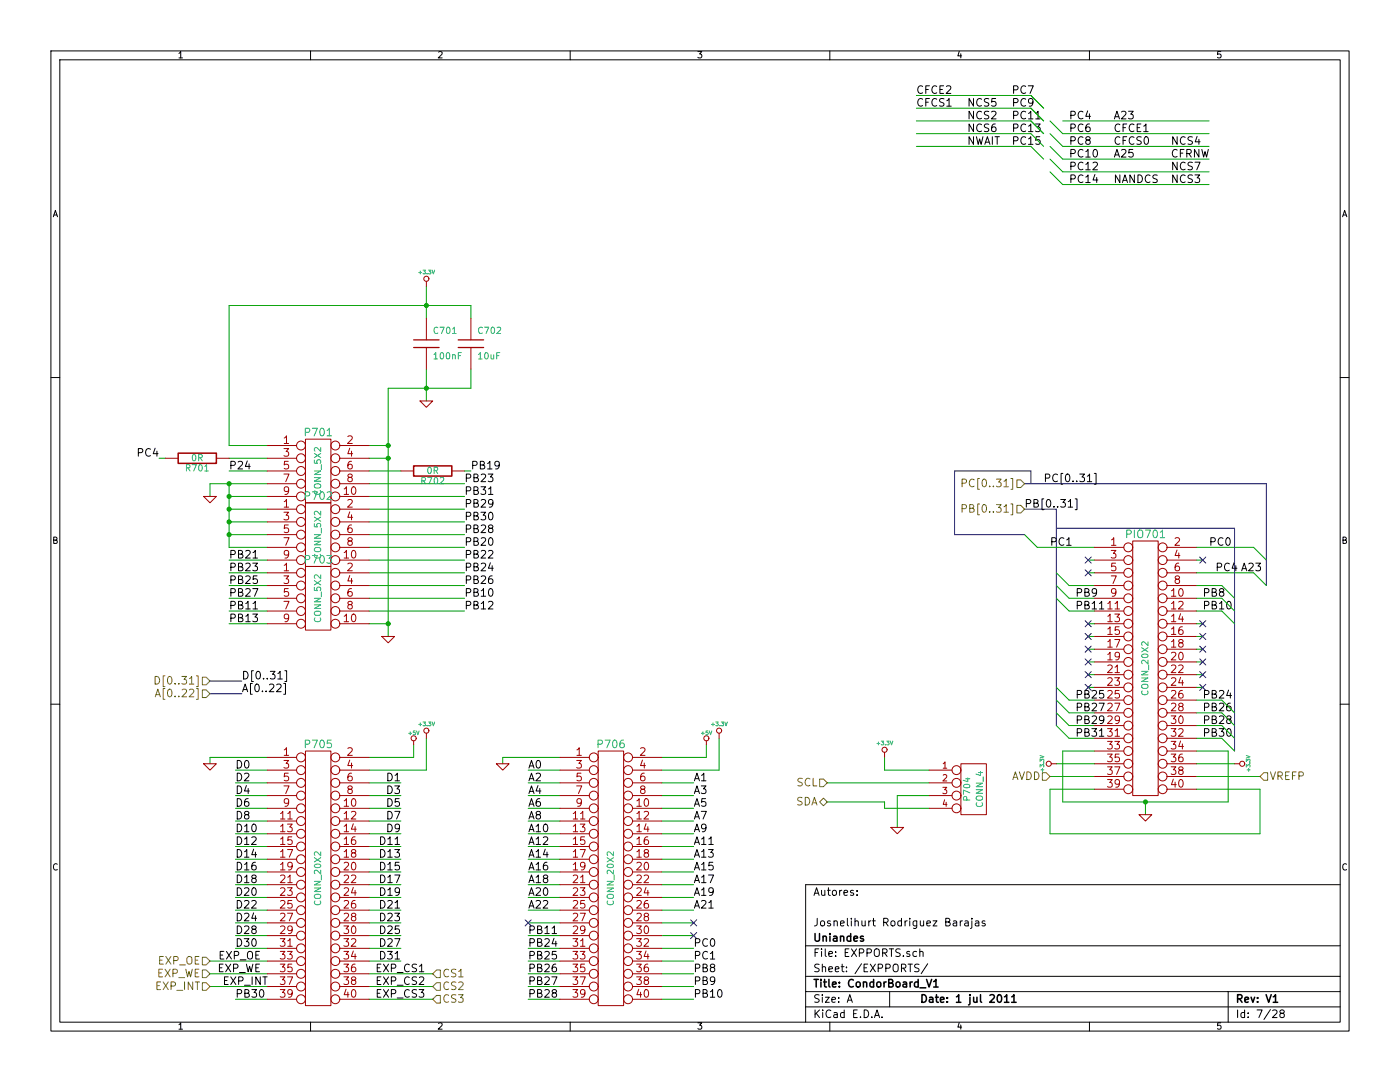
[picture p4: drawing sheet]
<svg xmlns="http://www.w3.org/2000/svg" width="279mm" height="216mm" viewBox="0 0 279 216" stroke-linecap="round" stroke-linejoin="round" font-family="sans-serif">
<g fill="none" stroke="#000" stroke-width=".2">
<path d="M10.2 10.2h259v195.5h-259zM11.9 11.9h255.6v192.1h-255.6zM35.7 10.7l.4-.4v1.3M35.7 11.6h.7M62 10.2v1.7M87.5 10.4l.5-.1 .2 .4-.7 .9h.7M113.8 10.2v1.7M139.3 10.3h.8l-.5 .5 .4 .1v.5l-.2 .2-.5-.2M165.6 10.2v1.7M191.4 10.2l-.2 1h.7M191.7 10.7v.9M217.4 10.2v1.7"/>
<path d="M243.6 10.3h-.6v.6l.2-.1 .4 .1v.5l-.1 .2-.5-.2M10.6 43.3l.4-1.3 .5 1.3M10.8 42.9h.6M267.9 43.3l.5-1.3 .4 1.3M268.1 42.9h.6M10.2 75.3h1.7M267.5 75.3h1.7M10.7 107.8l.6-.1v-.4l-.6-.1v1.2h.5l.2-.4-.2-.2M268 107.8l.6-.1v-.4l-.6-.1v1.2h.5l.2-.4-.2-.2M10.2 140.5h1.7M267.5 140.5h1.7M11.4 172.5a.5 .5 0 0 0-.6 0 .5 .5 0 0 0-.1 .6l.2 .5 .5-.1"/>
<path d="M162.5 178.7l.5-1.6 .5 1.6M162.6 178.2h.7M164 177.6v.9a.39 .39 0 0 0 .6 0M164.6 177.6v1.1M165.1 177.6h.6M165.3 177.1v1.4l.4 .2M166.2 177.8l.2-.2 .5 .2v.7l-.3 .2-.4-.2zM167.6 177.6v1.1M168 177.6l-.4 .4M168.4 178.2l.8-.2-.1-.3-.4-.1-.3 .3 .1 .7h.6M170.3 177.7l-.3-.1-.3 .3 .1 .2 .5 .1v.4h-.6M171 178.5v.2"/>
<path d="M171 177.7v.2M267.5 176.5h-106.7v27.5M268.7 172.5a.5 .5 0 0 0-.6 0 .5 .5 0 0 0-.1 .6l.2 .5 .5-.1M44.8 195.7h.5M45.5 194.9h-.7v1.5h.7M46.1 194.9l1 1.5M47.1 194.9l-1 1.5M47.6 195.7h.8l.1-.3-.1-.3-.2-.2h-.6v1.5M48.8 196.6h1.2M50.3 194.9v1.5M51.9 194.9v1.5l-.8-1.5v1.5M52.5 194.9h.8"/>
<path d="M52.9 194.9v1.5M160.8 188.7h106.7M160.8 194.8h106.7M160.8 197.9h106.7M162.7 190.1h.5M163.1 183.2v1.1a.47 .47 0 0 1-.6 .5M163.4 189.3h-.7v1.6M163.5 198.6a.62 .62 0 0 0-.8 0v.5l.7 .3 .1 .3-.3 .3-.6-.1M163.5 192.5a.62 .62 0 0 0-.8 0v.5l.7 .3 .1 .3-.3 .3-.6-.1M163.8 183.9l.3-.2 .4 .2v.7l-.2 .2-.5-.2zM164 189.3v.2M164 189.8v1.1"/>
<path d="M164.1 198.5v.1M164.1 193h.1a.36 .36 0 0 1 .6 .1v.8M164.1 192.4v1.5M164.1 199v1M164.7 189.3v1.4l.2 .2M164.7 199h.8l-.8 1h.8M165.4 190.3l.7-.1v-.3l-.5-.1-.2 .3 .1 .7h.6M165.4 193.4l.7-.1v-.3l-.5-.1-.2 .2 .1 .7h.6M165.7 183.8l-.3-.1-.3 .3 .1 .2 .5 .1v.4h-.6M166 199.5l.8-.1-.1-.3-.5-.1-.2 .2 .1 .7h.6M166.4 183.9l.1-.1a.36 .36 0 0 1 .6 .2v.8M166.4 183.7v1.1"/>
<path d="M166.7 193.4l.7-.1v-.3l-.5-.1-.2 .2 .1 .7h.6M166.8 190.7v.2M166.8 189.9v.2M167.4 199.9v.1M167.4 199.1v.1M167.7 184.3l.8-.2-.1-.3-.4-.1-.3 .3 .1 .7h.6M167.9 192.9h.6M168.1 192.4v1.3l.4 .2M168.7 190.1h.5M168.9 193.8v.1M168.9 193v.1M169.1 200l.5-1.5 .5 1.5"/>
<path d="M169.1 183.2v1.4l.2 .2M169.2 199.6h.8M169.4 189.3h-.7v1.6h.7M169.9 183.2v.2M169.9 183.7v1.1M169.9 189.3l1 1.6M170.6 183.9l.1-.1a.36 .36 0 0 1 .6 .2v.8M170.6 183.2v1.6M170.9 189.3l-1 1.6M171.5 190.1h.7l.2-.3-.1-.3-.2-.2h-.6v1.6M171.9 192.3l-1.3 2M172 183.7v.9a.39 .39 0 0 0 .7 0"/>
<path d="M172.4 193.1h.5M172.7 183.7v1.1M173 190.1h.8l.1-.3-.1-.3-.2-.2h-.6v1.6M173.2 192.4h-.8v1.5h.8M173.4 183.7v1.1M173.7 192.4l1 1.5M173.8 183.7l-.4 .3M174.1 183.7h.6M174.3 183.2v1.4l.4 .2M174.5 189.6a.5 .5 0 0 1 .6-.3 .5 .5 0 0 1 .4 .5l-.1 .9a.53 .53 0 0 1-.6 .2 .53 .53 0 0 1-.3-.6zM174.7 192.4l-1 1.5M175.3 193.2l.7-.1 .1-.2v-.4l-.3-.1h-.5v1.5"/>
<path d="M176.1 190.1h.8l.1-.3v-.3l-.3-.2h-.6v1.6M176.4 184h.7l.1-.3v-.3l-.3-.2h-.5v1.6M176.5 190.1l.5 .8M176.7 184l.5 .8M176.8 193.2l.7-.1 .2-.2-.1-.4-.2-.1h-.6v1.5M177.5 189.3h.8M177.5 197.9v3M177.9 189.3v1.6M178 183.8l.3-.1 .3 .3v.5l-.3 .3-.3-.1-.2-.2zM178.3 192.6a.5 .5 0 0 1 .6-.2 .5 .5 0 0 1 .3 .5v.8a.53 .53 0 0 1-.6 .2 .53 .53 0 0 1-.4-.5zM179.7 189.4a.62 .62 0 0 0-.9 .1v.4l.8 .4 .1 .3-.4 .3-.5-.1M179.9 193.2l.7-.1 .2-.2-.1-.4-.2-.1h-.6v1.5"/>
<path d="M179.9 183.8l-.4-.1-.3 .3v.6l.3 .2 .4-.1M179.9 183.2v1.6M180.3 190.7v.2M180.3 193.2l.5 .7M180.6 183.7v1.1M181.1 183.7l-.5 .3M181.2 192.4h.9M181.5 189.9l-.3-.1-.3 .3 .1 .2 .5 .1v.4h-.6M181.6 183.2v.2M181.6 183.7v1.1M181.7 192.4v1.5M182.9 189.9l-.4-.1-.3 .3 .1 .6 .2 .2 .4-.1"/>
<path d="M183 183.7v1.3l-.3 .3-.4-.1M183 183.8l-.5-.1-.3 .3 .1 .6 .2 .2 .5-.1M183.4 192.5a.62 .62 0 0 0-.8 0v.5l.7 .3 .1 .3-.3 .3-.6-.1M183.6 190v-.1a.36 .36 0 0 1 .6 .2v.8M183.6 189.3v1.6M183.7 183.7v.9a.39 .39 0 0 0 .6 0M184.3 183.7v1.1M185 184.3l.7-.2-.1-.3-.4-.1-.2 .3v.7h.6M185.1 192.3l-1.3 2M186.2 183.7h.8l-.8 1.1h.8M188.7 184h.6l.2-.2 .1-.3-.2-.2-.7-.1v1.6h.6l.3-.3a.41 .41 0 0 0-.3-.5M190.3 183.8h.6v1"/>
<path d="M190.9 184.1l-.5 .1a.3 .3 0 0 0-.2 .3 .3 .3 0 0 0 .2 .3l.5-.1M191.6 183.7v1.1M192.1 183.7l-.5 .3M192.6 183.8h.6v1M193.2 184.1l-.5 .1a.3 .3 0 0 0-.2 .3 .3 .3 0 0 0 .2 .3l.5-.1M194 183.7v1.4l-.3 .2M194 183.2v.2M194.7 183.8h.6l.1 1M195.4 184.1l-.6 .1a.3 .3 0 0 0-.2 .3 .3 .3 0 0 0 .2 .3l.6-.1M196.6 183.8l-.4-.1-.2 .3 .1 .2 .5 .1v.4h-.6M245.1 197.9v6.1M35.7 204.5l.4-.4v1.3"/>
<path d="M35.7 205.4h.7M62 204v1.7M87.5 204.2l.5-.1 .2 .4-.7 .9h.7M113.8 204v1.7M139.3 204.1h.8l-.5 .5 .4 .1v.5l-.2 .2-.5-.2M160.8 200.9h106.7M162.7 201.5v1.5M162.9 202.2l.7 .8M163.6 201.5l-.9 .9M164.2 201.5v.2M164.2 202v1M165.6 204v1.7"/>
<path d="M165.8 201.7a.72 .72 0 0 0-1 .5 .72 .72 0 0 0 .7 .8l.3-.1M166.4 202.1h.6l.1 .9M167.1 202.4l-.5 .1a.3 .3 0 0 0-.2 .3 .3 .3 0 0 0 .2 .2h.5M168.5 202.1l-.5-.1-.3 .3 .1 .6 .2 .1h.5M168.5 201.5v1.5M170.4 202.3h.5M171.1 201.5h-.7v1.5h.7M171.7 202.9v.1M172.5 201.5a.77 .77 0 0 1 .9 .8 .77 .77 0 0 1-.9 .7zM174 202.9v.1M174.5 203l.5-1.5 .5 1.5M174.7 202.6h.7"/>
<path d="M176 202.9v.1M191.4 204l-.2 1h.7M191.7 204.5v.9M217.4 204v1.7M243.6 204.1h-.6v.6l.2-.1 .4 .1v.5l-.1 .2-.5-.2M247 201.5v1.5M248.4 202.1l-.4-.1-.3 .3v.6l.3 .1h.4M248.4 201.5v1.5M249.1 202.9v.1M249.1 202.1v.2M250.9 201.5h1l-.7 1.5M253.5 201.4l-1.3 2"/>
<path d="M254 201.7l.6-.2 .3 .5-1 1h1M255.7 202.2l-.3-.3 .1-.2 .2-.2 .5 .1 .1 .2-.1 .2-.6 .3-.2 .2 .1 .4 .2 .1h.3l.3-.2v-.3l-.3-.3"/>
</g>
<g fill="none" stroke="#000" stroke-width=".3">
<path d="M162.5 195.4h.8M162.7 186.3v1.2l.3 .3h.2l.4-.3v-1.2M162.9 195.4v1.6M163.8 195.4v.2M163.8 195.9v1.1M164.3 186.9a.36 .36 0 0 1 .6 .1v.8M164.3 186.8v1M164.4 195.9h.5M164.6 195.4v1.3l.3 .3M165.4 195.4v1.3l.3 .3M165.6 186.3v.1M165.6 186.8v1"/>
<path d="M166.1 196.4l.8-.1-.1-.3-.4-.1-.3 .3 .1 .7h.6M166.4 186.9h.6v.9M167 187.2h-.5a.3 .3 0 0 0-.2 .3 .3 .3 0 0 0 .2 .3l.5-.1M167.5 196.8v.2M167.5 196v.2M167.7 186.9h.1a.36 .36 0 0 1 .6 .1v.8M167.7 186.8v1M169.8 186.9l-.5-.1-.3 .3 .1 .6 .2 .1 .5-.1M169.8 186.3v1.5M170.3 195.6a.72 .72 0 0 0-1 .5 .72 .72 0 0 0 .7 .9l.3-.2M170.4 187.3l.7-.1v-.3l-.5-.1-.2 .2 .1 .7h.6M170.9 196.1l.3-.2 .4 .2v.7l-.2 .2-.5-.2z"/>
<path d="M172.3 186.9l-.4-.1-.2 .2 .1 .2 .5 .2v.3h-.6M172.3 196.1l.1-.1a.36 .36 0 0 1 .6 .2v.8M172.3 195.9v1.1M174.3 196l-.4-.1-.3 .3 .1 .6 .2 .2 .4-.1M174.3 195.4v1.6M175.1 196.1l.2-.2 .4 .2v.7l-.2 .2-.4-.2zM176.4 195.9v1.1M176.9 195.9l-.5 .3M177.4 196.2h.5l.2-.2 .1-.3-.2-.2-.6-.1v1.6h.6l.3-.3a.41 .41 0 0 0-.4-.5M178.9 196.1l.2-.2 .5 .2v.7l-.3 .2-.4-.2zM180.3 196h.5l.1 1M180.9 196.3l-.5 .1a.3 .3 0 0 0-.2 .3 .3 .3 0 0 0 .2 .3l.5-.1"/>
<path d="M181.6 195.9v1.1M182.1 195.9l-.5 .3M183.2 196l-.4-.1-.3 .3 .1 .6 .2 .2 .4-.1M183.2 195.4v1.6M183.6 197.1h1.2M184 198.5a.77 .77 0 0 1 .9 .7 .77 .77 0 0 1-.9 .8zM184.9 195.4l.5 1.6 .5-1.6M185.5 199.1h.6l.1 .9M186.2 199.4h-.5a.3 .3 0 0 0-.3 .3 .3 .3 0 0 0 .3 .3l.5-.1M186.3 195.9l.5-.5v1.6M186.3 197h.9M186.7 199h.6"/>
<path d="M186.9 198.5v1.3l.4 .2M187.7 199.5l.7-.1-.1-.3-.4-.1-.2 .2 .1 .7h.5M189.1 199.9v.1M189.1 199.1v.1M190.9 198.9l.4-.4v1.5M190.9 200h.9M193.6 199v1.3l-.3 .2M193.6 198.5v.1M194.3 199v.8a.39 .39 0 0 0 .7 .1M195 199v1M195.7 198.5v1.3l.2 .2M197.6 198.6l.5-.1 .4 .4-1 1.1h1"/>
<path d="M199.2 198.6l.2-.1a.81 .81 0 0 1 .5 .7 .81 .81 0 0 1-.5 .8l-.2-.1-.2-.5zM200.5 198.9l.4-.4v1.5M200.5 200h.8M201.9 198.9l.5-.4v1.5M201.9 200h.9M247 199.3l.7-.1 .2-.2-.1-.4-.2-.1h-.6v1.5M247.4 199.3l.5 .7M248.4 199.5l.8-.1-.1-.3-.4-.1-.3 .2 .1 .7h.6M249.7 199l.3 1 .4-1M251 199.9v.1M251 199.1v.1M252.7 198.5l.5 1.5 .5-1.5"/>
<path d="M254.1 198.9l.5-.4v1.5M254.1 200h.9"/>
</g>
<path d="M31.8 91.4h1.2M41.9 196.9h11.4M41.9 191.8h11.4M73.7 196.9h12.7" fill="none" stroke="#00a000" stroke-width=".2"/>
<path d="M41.9 138.4h6.4" fill="none" stroke="#0000c0" stroke-width=".2"/>
<circle cx="45.7" cy="106.7" r=".41" fill="#00a000"/>
<g fill="none" stroke="#00a000" stroke-width=".2">
<path d="M45.7 96.5v12.7"/>
<circle cx="45.7" cy="106.7" r=".41"/>
</g>
<circle cx="45.7" cy="101.6" r=".41" fill="#00a000"/>
<g fill="none" stroke="#00a000" stroke-width=".2">
<path d="M45.7 91.4h7.6M73.7 99.1h19M45.7 116.8h7.6M45.7 111.8h7.6M45.7 106.7h7.6M45.7 101.6h7.6M73.7 116.8h19M73.7 114.3h19M73.7 109.2h19M73.7 104.1h19M45.7 124.5h7.6M45.7 121.9h7.6"/>
<path d="M73.7 121.9h19"/>
<circle cx="45.7" cy="101.6" r=".41"/>
</g>
<circle cx="77.5" cy="91.4" r=".41" fill="#00a000"/>
<g fill="none" stroke="#00a000" stroke-width=".2">
<path d="M94 73.7v3.8h-16.5M73.7 91.4h3.8M73.7 88.9h3.8"/>
<circle cx="77.5" cy="91.4" r=".41"/>
</g>
<circle cx="85.1" cy="61" r=".41" fill="#00a000"/>
<g fill="none" stroke="#00a000" stroke-width=".2">
<path d="M182.9 26.7h22.8M182.9 21.6h22.8M212.1 34.3h29.2M212.1 29.2h29.2M212.1 24.1h29.2M94 63.5v-2.5h-48.3v27.9h7.6M217.2 114.3h1.2M238.8 114.3h11.4M238.8 109.2h11.4M217.2 137.2h1.2M217.2 129.5h1.2M217.2 124.5h1.2"/>
<path d="M238.8 127h1.2M238.8 132.1h1.2M238.8 134.6h1.2M47 156.2h6.3M82.6 148.6v2.5h-8.9M165.1 156.2h20.3M185.4 158.8h-6.3v6.3M209.6 154.9h8.8M238.8 157.5h12.7"/>
<circle cx="85.1" cy="61" r=".41"/>
</g>
<path d="M205.7 96.5v-2.5h-15.2v12.7h14M252.7 96.5v20.3M204.5 101.6h6.3v43.2" fill="none" stroke="#0000c0" stroke-width=".2"/>
<circle cx="228.6" cy="160" r=".41" fill="#00a000"/>
<g fill="none" stroke="#00a000" stroke-width=".2">
<path d="M182.9 19.1h22.8M182.9 24.1h22.8M182.9 29.2h22.8M212.1 26.7h29.2M212.1 31.8h29.2M212.1 36.8h29.2M85.1 57.2v6.3M85.1 73.7v6.3M207 109.2h11.4M213.4 116.8h5M213.4 119.4h5M217.2 111.8h1.2"/>
<path d="M238.8 116.8h5M238.8 119.4h5M238.8 111.8h1.2M213.4 121.9h5M213.4 139.7h5M217.2 127h1.2M217.2 132.1h1.2M217.2 134.6h1.2M238.8 121.9h5M238.8 139.7h5M238.8 137.2h1.2M238.8 129.5h1.2"/>
<path d="M238.8 124.5h1.2M47 153.7h6.3M47 158.8h6.3M53.3 151.1h-11.4v1.3M73.7 158.8h6.3M73.7 156.2h6.3M85.1 147.3v6.4h-11.4M105.4 153.7h6.4M105.4 158.8h6.4M105.4 156.2h6.4M111.8 151.1h-11.5v1.3M132.1 158.8h6.3"/>
<path d="M132.1 156.2h6.3M141 148.6v2.5h-8.9M143.5 147.3v6.4h-11.4M176.5 151.1v2.6h8.9M210.8 152.4h7.6M213.4 142.2h5M213.4 147.3h5M213.4 144.8h5M218.4 149.9h-6.3v10.1h33v-10.1h-6.3M218.4 157.5h-8.8v8.9h41.9v-8.9M238.8 152.4h7.6M238.8 142.2h5"/>
<path d="M238.8 147.3h5M238.8 144.8h5M238.8 154.9h12.7M47 166.4h6.3M47 161.3h6.3M47 163.8h6.3M47 171.5h6.3M47 174h6.3M47 168.9h6.3M47 179.1h6.3M47 176.5h6.3M73.7 166.4h6.3"/>
<path d="M73.7 161.3h6.3M73.7 163.8h6.3M73.7 171.5h6.3M73.7 174h6.3M73.7 168.9h6.3M73.7 179.1h6.3M73.7 176.5h6.3M105.4 166.4h6.4M105.4 161.3h6.4M105.4 163.8h6.4M105.4 171.5h6.4M105.4 174h6.4"/>
<path d="M105.4 168.9h6.4M105.4 179.1h6.4M105.4 176.5h6.4M132.1 166.4h6.3M132.1 161.3h6.3M132.1 163.8h6.3M132.1 171.5h6.3M132.1 174h6.3M132.1 168.9h6.3M132.1 179.1h6.3M132.1 176.5h6.3M165.1 160h11.4v1.3h8.9"/>
<path d="M228.6 160v2.6M47 186.7h6.3M47 189.2h6.3M47 181.6h6.3M47 184.2h6.3M47 199.4h6.3M73.7 186.7h6.3M73.7 189.2h6.3M73.7 181.6h6.3M73.7 184.2h6.3M73.7 191.8h6.3M105.4 186.7h6.4"/>
<path d="M105.4 189.2h6.4M105.4 181.6h6.4M105.4 184.2h6.4M105.4 199.4h6.4M105.4 191.8h6.4M105.4 194.3h6.4M105.4 196.9h6.4M132.1 186.7h6.3M132.1 189.2h6.3M132.1 181.6h6.3M132.1 184.2h6.3M132.1 199.4h6.3"/>
<path d="M132.1 191.8h6.3M132.1 194.3h6.3M132.1 196.9h6.3"/>
<circle cx="228.6" cy="160" r=".41"/>
</g>
<path d="M204.5 96.5h48.2M210.8 105.4h35.6v44.5" fill="none" stroke="#0000c0" stroke-width=".2"/>
<circle cx="85.1" cy="77.5" r=".41" fill="#00a000"/>
<g fill="none" stroke="#00a000" stroke-width=".2">
<path d="M73.7 124.5h3.8"/>
<circle cx="85.1" cy="77.5" r=".41"/>
</g>
<circle cx="77.5" cy="88.9" r=".41" fill="#00a000"/>
<g fill="none" stroke="#00a000" stroke-width=".2">
<path d="M77.5 77.5v49.5M45.7 94h7.6M45.7 99.1h7.6M73.7 94h6.3M73.7 96.5h19M92.7 94h1.3M45.7 119.4h7.6M45.7 104.1h7.6M45.7 109.2h7.6M45.7 114.3h7.6M73.7 101.6h19M73.7 106.7h19"/>
<path d="M73.7 111.8h19M73.7 119.4h19"/>
<circle cx="77.5" cy="88.9" r=".41"/>
</g>
<circle cx="77.5" cy="124.5" r=".41" fill="#00a000"/>
<circle cx="77.5" cy="124.5" r=".41" fill="none" stroke="#00a000" stroke-width=".2"/>
<circle cx="45.7" cy="99.1" r=".41" fill="#00a000"/>
<circle cx="45.7" cy="99.1" r=".41" fill="none" stroke="#00a000" stroke-width=".2"/>
<circle cx="45.7" cy="104.1" r=".41" fill="#00a000"/>
<g fill="none" stroke="#00a000" stroke-width=".2">
<path d="M53.3 96.5h-11.4v2.6"/>
<circle cx="45.7" cy="104.1" r=".41"/>
</g>
<circle cx="45.7" cy="96.5" r=".41" fill="#00a000"/>
<g fill="none" stroke="#00a000" stroke-width=".2">
<path d="M205.7 19.1l2.6 2.5M205.7 29.2l2.6 2.6M205.7 21.6l2.6 2.5M205.7 24.1l2.6 2.6M205.7 26.7l2.6 2.5M209.6 31.8l2.5 2.5M209.6 34.3l2.5 2.5M209.6 26.7l2.5 2.5M209.6 29.2l2.5 2.6M209.6 24.1l2.5 2.6M204.5 106.7l2.5 2.5M210.8 116.8l2.6 2.6"/>
<path d="M210.8 119.4l2.6 2.5M210.8 114.3l2.6 2.5M243.8 116.8l2.6 2.6M243.8 119.4l2.6 2.5M250.2 114.3l2.5 2.5M250.2 109.2l2.5 2.6M210.8 139.7l2.6 2.5M210.8 137.2l2.6 2.5M243.8 121.9l2.6 2.6M243.8 139.7l2.6 2.5M210.8 142.2l2.6 2.6M210.8 144.8l2.6 2.5"/>
<path d="M243.8 142.2l2.6 2.6M243.8 147.3l2.6 2.6M243.8 144.8l2.6 2.5M41.9 194.3h11.4M73.7 194.3h12.7M73.7 199.4h12.7"/>
<circle cx="45.7" cy="96.5" r=".41"/>
</g>
<g fill="none" stroke="#0000c0" stroke-width=".2">
<path d="M216.6 113.7l1.2 1.2M216.6 111.2l1.2 1.2M217.8 113.7l-1.2 1.2M217.8 111.2l-1.2 1.2M239.4 111.2l1.2 1.2M240.6 111.2l-1.2 1.2M41.9 135.9h6.4M216.6 134l1.2 1.2M216.6 136.6l1.2 1.2M216.6 131.5l1.2 1.2M216.6 128.9l1.2 1.2M216.6 126.4l1.2 1.2"/>
<path d="M216.6 123.9l1.2 1.2M217.8 134l-1.2 1.2M217.8 136.6l-1.2 1.2M217.8 131.5l-1.2 1.2M217.8 128.9l-1.2 1.2M217.8 126.4l-1.2 1.2M217.8 123.9l-1.2 1.2M239.4 123.9l1.2 1.2M239.4 126.4l1.2 1.2M239.4 128.9l1.2 1.2M239.4 131.5l1.2 1.2M239.4 134l1.2 1.2"/>
<path d="M239.4 136.6l1.2 1.2M240.6 123.9l-1.2 1.2M240.6 126.4l-1.2 1.2M240.6 128.9l-1.2 1.2M240.6 131.5l-1.2 1.2M240.6 134l-1.2 1.2M240.6 136.6l-1.2 1.2M104.8 183.5l1.2 1.3M106 183.5l-1.2 1.3M137.8 186.1l1.2 1.2M137.8 183.5l1.2 1.3M139 186.1l-1.2 1.2"/>
<path d="M139 183.5l-1.2 1.3"/>
</g>
<g fill="none" stroke="#808000" stroke-width=".2">
<path d="M192 96.4l.7-.1 .2-.2-.1-.3-.2-.2h-.6v1.5M194.4 95.8a.72 .72 0 0 0-1 .5 .72 .72 0 0 0 .7 .8l.3-.1M195.5 95.5h-.4v2.1h.4M196.1 95.8l.3-.2a.81 .81 0 0 1 .5 .8 .81 .81 0 0 1-.5 .7l-.3-.1-.1-.5zM197.5 97v.1M198.2 97v.1M198.9 95.6h.9l-.5 .6 .4 .1v.7l-.2 .1-.6-.1M200.4 96l.4-.4v1.5M200.4 97.1h.8M201.8 95.5h.3v2.1h-.3M202.9 95.8h.8l.8 .7-.8 .8h-.8zM192 101.5l.7-.1 .2-.2-.1-.4-.2-.1h-.6v1.5"/>
<path d="M193.5 101.4h.5l.3-.1v-.3l-.1-.2-.7-.1v1.5h.6l.3-.3a.41 .41 0 0 0-.4-.5M195.5 100.6h-.4v2.1h.4M196.1 100.8l.3-.1a.81 .81 0 0 1 .5 .7 .81 .81 0 0 1-.5 .8l-.3-.1-.1-.5zM197.5 102.1v.1M198.2 102.1v.1M198.9 100.7h.9l-.5 .6 .4 .1v.7l-.2 .1-.6-.1M200.4 101.1l.4-.4v1.5M200.4 102.2h.8M201.8 100.6h.3v2.1h-.3M202.9 100.8h.8l.8 .8-.8 .8h-.8zM31 135a.77 .77 0 0 1 .9 .7 .77 .77 0 0 1-.9 .8zM31 139l.5-1.5 .5 1.5"/>
<path d="M31.1 138.6h.8M32.9 137.4h-.3v2.1h.3M32.9 134.8h-.3v2.2h.3M33.6 137.7l.2-.2a.81 .81 0 0 1 .5 .8 .81 .81 0 0 1-.5 .7l-.2-.1-.2-.4zM33.6 135.1l.2-.1a.81 .81 0 0 1 .5 .7 .81 .81 0 0 1-.5 .8l-.2-.1-.2-.5zM35 138.9v.1M35 136.4v.1M35.7 138.9v.1M35.7 136.4v.1M36.3 135h.9l-.5 .6 .5 .1v.7l-.3 .1-.6-.1M36.3 137.7l.6-.2 .3 .4-.9 1.1h.9M37.8 137.7l.6-.2 .3 .4-1 1.1h1"/>
<path d="M37.8 135.4l.5-.4v1.5M37.8 136.5h.9M39.2 137.4h.3v2.1h-.3M39.2 134.8h.3v2.2h-.3M40.4 137.7h.7l.8 .7-.8 .8h-.7zM40.4 135.1h.7l.8 .8-.8 .8h-.7zM160.1 159.2a.62 .62 0 0 0-.8 .1v.4l.7 .3 .1 .4-.3 .2h-.6M160.1 155.4a.62 .62 0 0 0-.8 0v.5l.7 .3 .1 .3-.3 .3-.6-.1M160.7 159.1a.77 .77 0 0 1 .9 .8 .77 .77 0 0 1-.9 .7zM161.6 155.4a.72 .72 0 0 0-1 .5 .72 .72 0 0 0 .7 .9l.3-.1M162.3 155.3v1.5h.7M163.6 155.4h.7l.8 .8-.8 .8h-.7z"/>
<path d="M202.1 155.5l.5-1.5 .5 1.5M202.3 155.1h.7M203.4 154l.5 1.5 .5-1.5M204.9 154a.77 .77 0 0 1 .9 .8 .77 .77 0 0 1-.9 .7zM206.5 154a.77 .77 0 0 1 .8 .8 .77 .77 0 0 1-.8 .7zM208 154.2h.8l.8 .7-.8 .8h-.8zM252.2 154.2h.8v1.5h-.8l-.7-.8zM253.5 154l.6 1.5 .5-1.5M255 154.8h.8l.1-.3v-.3l-.3-.2h-.6v1.5M255.4 154.8l.5 .7M256.6 154.8h.5M257.3 154h-.7v1.5h.7"/>
<path d="M257.9 154.8h.5M258.7 154h-.8v1.5M259.2 154.8h.8l.1-.3-.1-.3-.2-.2h-.6v1.5M162 160.6l.5-1.5 .5 1.5M162.2 160.2h.7M163.6 160l.7-.7 .8 .7-.8 .8zM31.3 196.7h.5M31.7 194.1h.5M31.9 191.6h.5M32.1 195.9h-.8v1.6h.8M32.4 193.4h-.7v1.5h.7M32.6 195.9l1 1.6"/>
<path d="M32.6 190.9h-.7v1.5h.7M32.9 193.4l1.1 1.5M33.1 190.9l1 1.5M33.6 195.9l-1 1.6M34 193.4l-1.1 1.5M34.1 190.9l-1 1.5M34.1 196.7h.8l.1-.3v-.3l-.3-.2h-.6v1.6M34.5 194.2l.8-.1 .1-.2-.1-.4-.2-.1h-.6v1.5M34.7 191.7l.7-.1 .2-.2-.1-.4-.2-.1h-.6v1.5M35.3 197.6h1.2M35.7 195.1h1.2M35.8 192.5h1.2"/>
<path d="M36.8 195.9v1.6M37.1 193.4l.3 1.5 .3-1.1 .3 1.1 .4-1.5M37.4 191.1a.5 .5 0 0 1 .5-.2 .5 .5 0 0 1 .4 .5v.8a.53 .53 0 0 1-.6 .2 .53 .53 0 0 1-.4-.5zM38.5 195.9v1.6l-.9-1.6v1.6M39 195.9h.8M39 194.1h.5M39 191.6h.5M39.4 195.9v1.6M39.7 193.4h-.7v1.5h.7M39.7 190.9h-.7v1.5h.7M40.4 196.1h.7l.8 .8-.8 .7h-.7zM40.4 193.5h.7l.8 .8-.8 .8h-.7z"/>
<path d="M40.4 191h.7l.8 .8-.8 .7h-.7zM87.1 198.6h.8v1.6h-.8l-.7-.8zM87.1 196.1h.8v1.5h-.8l-.7-.7zM87.1 193.5h.8v1.6h-.8l-.7-.8zM89.5 198.6a.72 .72 0 0 0-1 .5 .72 .72 0 0 0 .7 .9l.3-.1M89.5 196.1a.72 .72 0 0 0-1 .5 .72 .72 0 0 0 .7 .9l.3-.2M89.5 193.5a.72 .72 0 0 0-1 .5 .72 .72 0 0 0 .7 .9l.3-.1M91 198.6a.62 .62 0 0 0-.8 0v.5l.7 .3 .1 .3-.3 .3-.6-.1M91 196a.62 .62 0 0 0-.8 .1v.4l.7 .4 .1 .3-.3 .3-.6-.1M91 193.5a.62 .62 0 0 0-.8 0v.5l.7 .3 .1 .3-.3 .3-.6-.1M91.5 198.5h.9l-.5 .6 .5 .1v.7l-.3 .1-.6-.1M91.5 196.1l.6-.2 .3 .5-.9 1.1h.9"/>
<path d="M91.5 193.8l.5-.4v1.5M91.5 194.9h.9"/>
</g>
<g fill="none" stroke="#000" stroke-width=".2">
<path d="M184.1 19.8a.72 .72 0 0 0-1 .5 .72 .72 0 0 0 .7 .9l.3-.1M184.1 17.3a.72 .72 0 0 0-1 .5 .72 .72 0 0 0 .7 .8l.3-.1M184.8 17.9h.5M185.5 19.7h-.7v1.5M185.5 17.1h-.7v1.5M186.9 19.8a.72 .72 0 0 0-1 .5 .72 .72 0 0 0 .7 .9l.3-.1M186.9 17.3a.72 .72 0 0 0-1 .5 .72 .72 0 0 0 .7 .8l.3-.1M187.6 17.9h.5M188.3 17.1h-.7v1.5h.7M188.4 19.7a.62 .62 0 0 0-.8 .1v.4l.7 .4 .1 .3-.3 .3-.6-.1M188.9 17.3l.6-.2 .3 .5-1 1h1M194.3 19.7v1.5l-.9-1.5v1.5"/>
<path d="M195.9 19.8a.72 .72 0 0 0-1 .5 .72 .72 0 0 0 .7 .9l.3-.1M197.3 19.7a.62 .62 0 0 0-.8 .1v.4l.8 .4v.3l-.3 .3-.6-.1M198.7 19.7h-.7l-.1 .7 .2-.2 .5 .1 .2 .2-.1 .6-.2 .1-.6-.1M202.3 17.9h.7l.2-.3-.1-.3-.2-.2h-.6v1.5M204.7 19.8a.72 .72 0 0 0-1 .5 .72 .72 0 0 0 .7 .9l.3-.1M204.7 17.3a.72 .72 0 0 0-1 .5 .72 .72 0 0 0 .7 .8l.3-.1M205.2 17.1h1l-.6 1.5M184.8 20.4h.5M189 20.1l.4-.4v1.5M189 21.2h.8M194.3 27.3v1.5l-.9-1.5v1.5M194.3 24.7v1.6l-.9-1.6v1.6"/>
<path d="M194.3 22.2v1.5l-.9-1.5v1.5M194.9 27.3l.3 1.5 .3-1.1 .3 1.1 .4-1.5M195.9 24.9a.72 .72 0 0 0-1 .5 .72 .72 0 0 0 .7 .9l.3-.2M195.9 22.4a.72 .72 0 0 0-1 .4 .72 .72 0 0 0 .7 .9l.3-.1M196.5 28.8l.6-1.5 .5 1.5M196.7 28.4h.7M197.3 24.8a.62 .62 0 0 0-.8 .1v.4l.8 .4v.3l-.3 .3-.6-.1M197.3 22.3a.62 .62 0 0 0-.8 .1v.4l.8 .3v.3l-.3 .3-.6-.1M197.9 22.4l.6-.2 .3 .4-1 1.1h1M198 27.3v1.5M198.6 27.3h.8M198.6 24.7a.62 .62 0 0 0-.7 .7l.1 .7 .2 .2 .5-.2 .1-.5-.2-.2-.4-.1-.3 .3"/>
<path d="M199 27.3v1.5M202.3 28.1l.7-.1 .2-.2-.1-.4-.2-.1h-.6v1.5M202.3 25.6l.7-.1 .2-.3-.1-.3-.2-.2h-.6v1.6M202.3 23l.7-.1 .2-.2-.1-.3-.2-.2h-.6v1.5M202.3 20.5l.7-.1 .2-.2-.1-.4-.2-.1h-.6v1.5M204.7 27.4a.72 .72 0 0 0-1 .5 .72 .72 0 0 0 .7 .9l.3-.1M204.7 24.9a.72 .72 0 0 0-1 .5 .72 .72 0 0 0 .7 .9l.3-.2M204.7 22.4a.72 .72 0 0 0-1 .4 .72 .72 0 0 0 .7 .9l.3-.1M205.3 27.7l.4-.4v1.5M205.3 25.2l.4-.5v1.6M205.3 22.6l.4-.4v1.5M205.3 26.3h.8"/>
<path d="M205.3 28.8h.8M205.3 23.7h.8M206.1 20.3l-.3 .3-.4-.1-.1-.2 .1-.6h.4l.3 .1a1.16 1.16 0 0 1-.3 1.3l-.4 .1M206.7 24.7h.9l-.5 .6 .4 .2v.6l-.2 .2-.6-.2M206.7 22.6l.5-.4v1.5M206.7 23.7h.9M207.5 27.3h-.7l-.1 .7 .2-.1h.5l.2 .3-.1 .5-.2 .1-.6-.1M213.7 35.7l.8-.1 .1-.2-.1-.3-.2-.2h-.6v1.5M213.7 33.2l.8-.1 .1-.2-.1-.4-.2-.1h-.6v1.5M213.7 30.6h.8l.1-.3-.1-.3-.2-.2h-.6v1.5M213.7 28.1l.8-.1 .1-.2-.1-.4-.2-.1h-.6v1.5M213.7 23l.8-.1 .1-.2-.1-.3-.2-.2h-.6v1.5"/>
<path d="M213.7 25.6l.8-.1 .1-.3-.1-.3-.2-.2h-.6v1.6M216.1 35.1a.72 .72 0 0 0-1 .4 .72 .72 0 0 0 .7 .9l.3-.1M216.1 32.5a.72 .72 0 0 0-1 .5 .72 .72 0 0 0 .7 .9l.3-.1M216.1 30a.72 .72 0 0 0-1 .5 .72 .72 0 0 0 .7 .8l.3-.1M216.1 27.4a.72 .72 0 0 0-1 .5 .72 .72 0 0 0 .7 .9l.3-.1M216.1 22.4a.72 .72 0 0 0-1 .4 .72 .72 0 0 0 .7 .9l.3-.1M216.1 24.9a.72 .72 0 0 0-1 .5 .72 .72 0 0 0 .7 .9l.3-.2M216.7 35.3l.4-.4v1.5M216.7 32.8l.4-.4v1.5M216.7 30.3l.4-.5v1.5M216.7 36.4h.9M216.7 33.9h.9"/>
<path d="M216.7 31.3h.9M217 27.9l-.3-.2 .1-.3 .2-.1 .4 .1 .2 .2-.1 .2-.7 .2-.1 .2 .1 .5 .2 .1h.3l.3-.3v-.3l-.3-.3M217.1 22.1l-.4 1.1h1M217.4 24.7a.62 .62 0 0 0-.7 .7l.1 .7 .2 .2 .5-.2 .1-.5-.2-.2-.4-.1-.3 .3M217.4 22.7v1M218.1 32.5l.6-.1 .3 .4-.9 1.1h.9M218.4 29.9l.1-.1a.81 .81 0 0 1 .5 .8 .81 .81 0 0 1-.5 .7 .98 .98 0 0 1-.1-1.4zM218.5 34.8l-.4 1.1h1M218.9 35.4v1M222.4 31.3l.5-1.5 .5 1.5M222.4 23.7l.5-1.5 .5 1.5M222.5 30.9h.8"/>
<path d="M222.5 23.3h.8M223.5 34.9v1.5l-.9-1.5v1.5M223.5 27.4a.72 .72 0 0 0-1 .5 .72 .72 0 0 0 .7 .9l.3-.1M223.5 24.9a.72 .72 0 0 0-1 .5 .72 .72 0 0 0 .7 .9l.3-.2M223.8 30l.6-.2 .3 .5-.9 1h.9M223.8 22.4l.6-.2 .3 .4-.9 1.1h.9M224 36.4l.5-1.5 .5 1.5M224.1 36h.8M224.1 28h.5M224.1 25.5h.5M224.9 27.3h-.8v1.5M224.9 24.7h-.8v1.6"/>
<path d="M225.2 22.2h1l-.5 .6 .4 .1v.7l-.2 .1-.7-.1M226.1 29.8h-.8v.8l.2-.2 .5 .1 .2 .2-.1 .5-.2 .1-.6-.1M226.3 27.4a.72 .72 0 0 0-1 .5 .72 .72 0 0 0 .7 .9l.3-.1M226.3 24.9a.72 .72 0 0 0-1 .5 .72 .72 0 0 0 .7 .9l.3-.2M226.4 34.9v1.5l-.9-1.5v1.5M226.9 25.5h.6M227.1 34.9a.77 .77 0 0 1 .9 .8 .77 .77 0 0 1-.9 .7zM227.7 24.7h-.8v1.6h.8M227.8 27.4a.62 .62 0 0 0-.9 0v.5l.8 .3 .1 .3-.3 .3-.6-.1M228.2 25.2l.5-.5v1.6M228.2 26.3h.9M228.5 27.4l.2-.1a.81 .81 0 0 1 .5 .7 .81 .81 0 0 1-.5 .8 .98 .98 0 0 1-.2-1.4z"/>
<path d="M229.5 35.1a.72 .72 0 0 0-1 .4 .72 .72 0 0 0 .7 .9l.3-.1M231 35a.62 .62 0 0 0-.9 .1v.4l.8 .3 .1 .3-.3 .3-.6-.1M234.9 34.9v1.5l-.9-1.5v1.5M234.9 32.4v1.5l-.9-1.5v1.5M234.9 30a.72 .72 0 0 0-1 .5 .72 .72 0 0 0 .7 .8l.3-.1M234.9 27.3v1.5l-.9-1.5v1.5M235.6 30.6h.5M236.3 29.8h-.7v1.5M236.5 35.1a.72 .72 0 0 0-1 .4 .72 .72 0 0 0 .7 .9l.3-.1M236.5 32.5a.72 .72 0 0 0-1 .5 .72 .72 0 0 0 .7 .9l.3-.1M236.5 27.4a.72 .72 0 0 0-1 .5 .72 .72 0 0 0 .7 .9l.3-.1M236.9 30.6h.7l.1-.3v-.3l-.3-.2h-.5v1.5"/>
<path d="M237.2 30.6l.5 .7M238 35a.62 .62 0 0 0-.8 .1v.4l.7 .3 .1 .3-.3 .3-.6-.1M238 32.4a.62 .62 0 0 0-.8 .1v.4l.7 .4 .1 .3-.3 .3-.6-.1M238 27.4a.62 .62 0 0 0-.8 0v.5l.7 .3 .1 .3-.3 .3-.6-.1M238.5 34.9h.9l-.5 .6 .4 .1v.7l-.2 .1-.6-.1M238.5 32.4h1l-.7 1.5M238.9 27.2l-.4 1.1h1M239.3 29.8v1.5l-.9-1.5v1.5M239.3 27.8v1M239.9 29.8l.3 1.5 .3-1 .3 1 .3-1.5M27.6 90.3l.7-.1 .2-.2-.1-.3-.2-.2h-.6v1.5M30 89.7a.72 .72 0 0 0-1 .5 .72 .72 0 0 0 .7 .8l.3-.1"/>
<path d="M31 89.4l-.4 1.1h.9M31.3 90v1M46.1 92.9l.7-.1 .2-.2-.1-.4-.2-.2h-.6v1.6M47.5 92.2l.6-.2 .3 .5-.9 1.1h.9M49.4 92l-.4 1.1h.9M49.7 92.6v1M93.1 95.4l.7-.1 .2-.2-.1-.4-.3-.1h-.5v1.5M93.1 97.9h.7l.2-.3-.1-.3-.3-.2h-.5v1.6M94.3 92.9l.8-.1 .1-.2-.1-.4-.2-.2h-.6v1.6M94.6 95.3h.7l.1-.3-.1-.3-.7-.1v1.5h.6l.3-.3a.41 .41 0 0 0-.4-.5M94.6 97.9l.7-.1 .1-.2-.1-.4-.7-.1v1.6h.6l.3-.3a.41 .41 0 0 0-.4-.5M95.9 92.8l.6-.1 .2-.2-.2-.4-.6-.1v1.6h.5l.3-.3a.41 .41 0 0 0-.3-.5"/>
<path d="M96 97.1h.9l-.5 .6 .5 .2v.6l-.3 .2-.6-.2M96 94.7l.6-.1 .3 .4-.9 1.1h.9M96 99.8l.6-.1 .3 .4-.9 1.1h.9M97.3 92.5l.5-.5v1.6M97.3 93.6h.9M97.4 94.6h1l-.5 .6 .4 .1v.7l-.2 .1-.7-.1M97.5 97.6l.4-.5v1.6M97.5 98.7h.9M99.6 92.7l-.3 .3-.4-.1-.1-.2 .1-.6 .4-.1 .3 .2a1.16 1.16 0 0 1-.3 1.3l-.4 .1M208.3 99.5h-.4v2.2h.4M208.6 95.4l.8-.1 .1-.2-.1-.4-.2-.1h-.6v1.5M209 99.8l.2-.1a.81 .81 0 0 1 .5 .7 .81 .81 0 0 1-.5 .8l-.2-.1-.2-.5z"/>
<path d="M211 94.7a.72 .72 0 0 0-1 .5 .72 .72 0 0 0 .7 .9l.3-.1M211.7 99.7h.9l-.5 .6 .4 .1v.7l-.2 .1-.6-.1M212.1 94.5h-.3v2.1h.3M212.8 94.7l.2-.1a.81 .81 0 0 1 .5 .8 .81 .81 0 0 1-.5 .7l-.2-.1-.2-.5zM214.1 96v.1M214.6 99.5h.3v2.2h-.3M214.9 96v.1M215.5 94.6h.9l-.5 .6 .5 .1v.7l-.3 .1-.6-.1M217 95l.4-.4v1.5M217 96.1h.9M218.4 94.5h.3v2.1h-.3M46.1 118.3l.7-.1 .2-.2-.1-.4-.2-.2h-.6v1.6"/>
<path d="M46.1 115.7l.7-.1 .2-.2-.1-.3-.2-.2h-.6v1.5M46.1 113.2l.7-.1 .2-.2-.1-.4-.2-.1h-.6v1.5M46.1 110.6h.7l.2-.3-.1-.3-.2-.2h-.6v1.6M47.6 118.2h.5l.2-.2 .1-.2-.1-.3-.7-.1v1.6h.6l.3-.3a.41 .41 0 0 0-.4-.5M47.6 115.6h.5l.2-.1 .1-.3-.1-.2-.7-.1v1.5h.6l.3-.2a.41 .41 0 0 0-.4-.6M47.6 113.1h.5l.2-.1 .1-.3-.1-.3h-.7v1.5h.6l.3-.3a.41 .41 0 0 0-.4-.5M47.6 110.6h.5l.2-.2 .1-.3-.1-.2-.7-.1v1.6h.6l.3-.3a.41 .41 0 0 0-.4-.5M49 117.6l.6-.2 .3 .5-.9 1.1h.9M49 115.1l.6-.2 .3 .4-.9 1.1h.9M49 112.5l.6-.1 .3 .4-.9 1.1h.9M49 110l.6-.2 .3 .5-.9 1.1h.9M50.4 117.4h1.1l-.7 1.6"/>
<path d="M50.4 112.4h1l-.5 .6 .4 .1v.7l-.2 .1-.7-.1M50.5 110.3l.5-.5v1.6M50.5 111.4h.9M51.3 114.9h-.7l-.1 .7 .2-.1 .5 .1 .2 .2-.1 .5-.2 .1-.6-.1M93.1 100.5l.7-.1 .2-.2-.1-.4-.3-.1h-.5v1.5M93.1 103l.7-.1 .2-.2-.1-.3-.3-.2h-.5v1.5M93.1 105.6l.7-.1 .2-.2-.1-.4-.3-.2h-.5v1.6M93.1 108.1l.7-.1 .2-.2-.1-.4-.3-.1h-.5v1.5M93.1 110.6h.7l.2-.3-.1-.3-.3-.2h-.5v1.6M93.1 113.2l.7-.1 .2-.2-.1-.4-.3-.1h-.5v1.5M93.1 115.7l.7-.1 .2-.2-.1-.3-.3-.2h-.5v1.5M93.1 118.3l.7-.1 .2-.2-.1-.4-.3-.2h-.5v1.6"/>
<path d="M94.6 100.4l.7-.1 .1-.2-.1-.4h-.7v1.5h.6l.3-.3a.41 .41 0 0 0-.4-.5M94.6 102.9h.7l.1-.3-.1-.3-.7-.1v1.5h.6l.3-.2a.41 .41 0 0 0-.4-.6M94.6 105.5l.7-.1 .1-.2-.1-.4-.7-.1v1.6h.6l.3-.3a.41 .41 0 0 0-.4-.5M94.6 108h.7l.1-.3-.1-.3-.7-.1v1.5h.6l.3-.3a.41 .41 0 0 0-.4-.5M94.6 110.6l.7-.1 .1-.2-.1-.4-.7-.1v1.6h.6l.3-.3a.41 .41 0 0 0-.4-.5M94.6 113.1l.7-.1 .1-.2-.1-.4h-.7v1.5h.6l.3-.3a.41 .41 0 0 0-.4-.5M94.6 115.6h.7l.1-.3-.1-.3-.7-.1v1.5h.6l.3-.2a.41 .41 0 0 0-.4-.6M94.6 118.2l.7-.1 .1-.2-.1-.4-.7-.1v1.6h.6l.3-.3a.41 .41 0 0 0-.4-.5M96 102.2h.9l-.5 .6 .5 .1v.7l-.3 .1-.6-.1M96 104.9l.6-.2 .3 .5-.9 1.1h.9M96 107.4l.6-.1 .3 .4-.9 1.1h.9M96 110l.6-.2 .3 .5-.9 1.1h.9"/>
<path d="M96 112.5l.6-.1 .3 .4-.9 1.1h.9M96 115.1l.6-.2 .3 .4-.9 1.1h.9M96 117.9l.5-.5v1.6M96 119h.9M97.5 110l.6-.2 .3 .5-1 1.1h1M97.6 102.4l.3-.2a.81 .81 0 0 1 .5 .8 .81 .81 0 0 1-.5 .7l-.3-.1-.1-.5zM97.6 107.4l.3-.1a.81 .81 0 0 1 .5 .8 .81 .81 0 0 1-.5 .7l-.3-.1-.1-.5zM97.6 117.6l.3-.2a.81 .81 0 0 1 .5 .8 .81 .81 0 0 1-.5 .8l-.3-.2-.1-.4zM97.8 105.4l-.3-.3 .1-.2 .2-.2 .4 .1 .2 .3-.1 .2-.7 .2-.1 .2 .1 .4 .2 .2h.3l.3-.3v-.3l-.3-.3M97.9 112.3l-.4 1.1h1M98.2 114.9a.62 .62 0 0 0-.7 .7l.1 .7 .2 .1 .5-.1 .1-.5-.2-.2-.4-.1-.3 .3M98.2 112.9v1"/>
<path d="M98.4 100.3l-.3 .3h-.5l-.1-.3 .1-.6h.5l.2 .1a1.16 1.16 0 0 1-.2 1.3l-.5 .1M204.8 100.5l.8-.1 .1-.2-.1-.4-.2-.1h-.6v1.5M206.3 100.4h.6l.2-.1 .1-.3-.2-.3h-.7v1.5h.6l.3-.3a.41 .41 0 0 0-.3-.5M209.9 108.1l.7-.1 .2-.2-.1-.4-.2-.1h-.6v1.5M210.3 101.1v.1M211.1 101.1v.1M212.3 107.4a.72 .72 0 0 0-1 .5 .72 .72 0 0 0 .7 .9l.3-.1M212.9 107.7l.4-.4v1.5M212.9 108.8h.9M213.2 100.1l.4-.4v1.5M213.2 101.2h.9M215 118.3l.7-.1 .2-.2-.1-.4-.2-.2h-.6v1.6"/>
<path d="M216.5 118.2h.5l.2-.2 .1-.2-.1-.3-.7-.1v1.6h.6l.3-.3a.41 .41 0 0 0-.4-.5M218.8 118.1l-.3 .3-.4-.1-.1-.2 .1-.6 .4-.1 .3 .2a1.16 1.16 0 0 1-.3 1.3l-.4 .1M240.4 118.3l.7-.1 .2-.2-.1-.4-.2-.2h-.6v1.6M241.7 108.1l.7-.1 .1-.2v-.4l-.3-.1h-.5v1.5M241.9 118.2h.5l.2-.2 .1-.2-.1-.3-.7-.1v1.6h.6l.3-.3a.41 .41 0 0 0-.4-.5M242.9 113.2l.8-.1 .1-.2-.1-.4-.2-.1h-.6v1.5M243.7 118.1l-.3-.3v-.2l.3-.2 .4 .1 .1 .3v.2l-.7 .2-.1 .2v.4l.3 .2h.2l.3-.3v-.3l-.3-.3M244.1 107.4a.72 .72 0 0 0-1 .5 .72 .72 0 0 0 .7 .9l.3-.1M244.9 107.4l.1-.1a.81 .81 0 0 1 .5 .8 .81 .81 0 0 1-.5 .7 .98 .98 0 0 1-.1-1.4zM245.3 112.5a.72 .72 0 0 0-1 .5 .72 .72 0 0 0 .7 .9l.3-.1M246.3 112.3l-.4 1.1h1M246.6 112.9v1"/>
<path d="M247.8 113.9l.5-1.5 .5 1.5M247.9 113.5h.8M249.2 112.5l.6-.1 .3 .4-.9 1.1h.9M250.6 112.4h1l-.5 .6 .4 .1v.7l-.2 .1-.7-.1M46.1 123.3h.7l.2-.3-.1-.3-.2-.2h-.6v1.6M46.1 120.8l.7-.1 .2-.2-.1-.4-.2-.1h-.6v1.5M47.6 123.3h.5l.2-.2 .1-.3-.1-.2-.7-.1v1.6h.6l.3-.3a.41 .41 0 0 0-.4-.5M47.6 120.7h.5l.2-.1 .1-.3-.1-.2-.7-.1v1.5h.6l.3-.3a.41 .41 0 0 0-.4-.5M48.4 138l.5-1.5 .5 1.5M48.5 137.6h.8M48.6 134a.77 .77 0 0 1 .9 .7 .77 .77 0 0 1-.9 .8zM49 123l.5-.5v1.6"/>
<path d="M49 120.4l.5-.4v1.5M49 121.5h.9M49 124.1h.9M50.3 136.4h-.3v2.1h.3M50.4 122.5h1l-.5 .6 .4 .2v.6l-.2 .2-.7-.2M50.5 120.4l.5-.4v1.5M50.5 121.5h.9M50.6 133.8h-.4v2.2h.4M51.1 136.6l.1-.1a.81 .81 0 0 1 .6 .8 .81 .81 0 0 1-.6 .7 .98 .98 0 0 1-.1-1.4zM51.3 134h.2a.81 .81 0 0 1 .5 .7 .81 .81 0 0 1-.5 .8 .98 .98 0 0 1-.2-1.5zM52.4 137.9v.1M52.6 135.4v.1"/>
<path d="M53.1 137.9v.1M53.3 135.4v.1M53.8 136.7l.6-.2 .3 .4-1 1.1h1M53.9 134h1l-.5 .5 .4 .2v.7l-.2 .1-.7-.1M55.2 136.7l.6-.2 .3 .4-.9 1.1h.9M55.4 134.4l.5-.4v1.5M55.4 135.5h.9M56.6 136.4h.4v2.1h-.4M56.8 133.8h.4v2.2h-.4M93.1 120.8l.7-.1 .2-.2-.1-.4-.3-.1h-.5v1.5M94.6 120.7h.7l.1-.3-.1-.3-.7-.1v1.5h.6l.3-.3a.41 .41 0 0 0-.4-.5M96 120.4l.5-.4v1.5"/>
<path d="M96 121.5h.9M97.5 120.1l.6-.1 .3 .4-1 1.1h1M215 138.6l.7-.1 .2-.2-.1-.4-.2-.1h-.6v1.5M215 120.8l.7-.1 .2-.2-.1-.4-.2-.1h-.6v1.5M216.5 138.5h.5l.2-.1 .1-.3-.1-.3h-.7v1.5h.6l.3-.3a.41 .41 0 0 0-.4-.5M216.5 120.7h.5l.2-.1 .1-.3-.1-.2-.7-.1v1.5h.6l.3-.3a.41 .41 0 0 0-.4-.5M218 137.9l.5-.1 .3 .4-.9 1.1h.9M218 120.4l.4-.4v1.5M218 121.5h.8M219.4 120.4l.5-.4v1.5M219.4 121.5h.9M220.2 137.8h-.7l-.1 .7 .2-.1h.5l.2 .3-.1 .5-.2 .1-.6-.1"/>
<path d="M240.4 138.6l.7-.1 .2-.2-.1-.4-.2-.1h-.6v1.5M240.4 120.8l.7-.1 .2-.2-.1-.4-.2-.1h-.6v1.5M241.9 138.5h.5l.2-.1 .1-.3-.1-.3h-.7v1.5h.6l.3-.3a.41 .41 0 0 0-.4-.5M241.9 120.7h.5l.2-.1 .1-.3-.1-.2-.7-.1v1.5h.6l.3-.3a.41 .41 0 0 0-.4-.5M243.4 137.9l.5-.1 .3 .4-.9 1.1h.9M243.4 120.4l.4-.4v1.5M243.4 121.5h.8M245 120.1l.2-.1a.81 .81 0 0 1 .5 .8 .81 .81 0 0 1-.5 .7 .98 .98 0 0 1-.2-1.4zM245.2 137.7l-.4 1.1h1M245.5 138.3v1M47.3 159.4a.77 .77 0 0 1 .9 .7 .77 .77 0 0 1-.9 .8zM47.3 156.8a.77 .77 0 0 1 .9 .8 .77 .77 0 0 1-.9 .7z"/>
<path d="M47.3 154.3a.77 .77 0 0 1 .9 .7 .77 .77 0 0 1-.9 .8zM47.3 151.7a.77 .77 0 0 1 .9 .8 .77 .77 0 0 1-.9 .8zM48.8 154.4l.6-.1 .3 .4-1 1.1h1M49 151.8l.2-.1a.81 .81 0 0 1 .5 .8 .81 .81 0 0 1-.5 .8 .98 .98 0 0 1-.2-1.5zM49.2 156.7l-.4 1.1h1M49.5 159.4a.62 .62 0 0 0-.7 .6l.1 .8 .2 .1 .5-.1 .1-.6-.2-.2-.4-.1-.3 .3M49.5 157.3v1M77.4 159.4a.77 .77 0 0 1 .9 .7 .77 .77 0 0 1-.9 .8zM77.4 156.8a.77 .77 0 0 1 .9 .8 .77 .77 0 0 1-.9 .7zM77.4 154.3a.77 .77 0 0 1 .9 .7 .77 .77 0 0 1-.9 .8zM78.8 156.8h.9l-.5 .6 .5 .2v.6l-.3 .1-.6-.1M78.8 154.7l.5-.4v1.5"/>
<path d="M78.8 155.8h.9M79.7 159.4h-.8l-.1 .7 .3-.2 .5 .1 .1 .2v.6l-.3 .1-.6-.1M105.6 158.3l.5-1.5 .5 1.5M105.6 155.8l.5-1.5 .5 1.5M105.6 153.3l.5-1.6 .5 1.6M105.7 157.9h.7M105.7 155.4h.7M105.7 152.8h.7M107 154.4l.6-.1 .3 .4-1 1.1h1M107.1 151.9l.3-.2a.81 .81 0 0 1 .5 .8 .81 .81 0 0 1-.5 .8l-.3-.2-.1-.4zM107.4 156.7l-.4 1.1h1M107.7 159.4a.62 .62 0 0 0-.7 .6l.1 .8 .2 .1 .5-.1 .1-.6-.2-.2-.4-.1-.3 .3"/>
<path d="M107.7 157.3v1M138.6 158.3l.5-1.5 .5 1.5M138.6 155.8l.5-1.5 .5 1.5M138.7 157.9h.7M138.7 155.4h.7M140 156.8h.9l-.5 .6 .4 .2v.6l-.2 .1-.6-.1M140 154.7l.5-.4v1.5M140 155.8h.9M140.8 159.4h-.7l-.1 .7 .2-.2 .5 .1 .2 .2-.1 .6-.2 .1-.6-.1M215 146.2l.7-.1 .2-.2-.1-.4-.2-.1h-.6v1.5M215 143.7l.7-.1 .2-.2-.1-.4-.2-.2h-.6v1.6M215 141.1l.7-.1 .2-.2-.1-.3-.2-.2h-.6v1.5"/>
<path d="M216.5 146.1h.5l.2-.1 .1-.3-.1-.2-.7-.1v1.5h.6l.3-.3a.41 .41 0 0 0-.4-.5M216.5 143.6h.5l.2-.2 .1-.2-.1-.3-.7-.1v1.6h.6l.3-.3a.41 .41 0 0 0-.4-.5M216.5 141h.5l.2-.1 .1-.3-.1-.2-.7-.1v1.5h.6l.3-.2a.41 .41 0 0 0-.4-.6M217.9 145.4h.9l-.5 .6 .5 .1v.7l-.3 .1-.6-.1M218 143l.5-.2 .3 .5-.9 1.1h.9M218 140.5l.5-.2 .3 .4-.9 1.1h.9M219.4 140.3h1l-.7 1.5M219.4 145.8l.5-.4v1.5M219.4 146.9h.9M220.3 143.5l-.3 .3-.4-.1-.2-.2 .2-.6 .4-.1 .2 .2a1.16 1.16 0 0 1-.2 1.3l-.4 .1M240.4 143.7l.7-.1 .2-.2-.1-.4-.2-.2h-.6v1.6M240.4 146.2l.7-.1 .2-.2-.1-.4-.2-.1h-.6v1.5"/>
<path d="M240.4 141.1l.7-.1 .2-.2-.1-.3-.2-.2h-.6v1.5M241.9 143.6h.5l.2-.2 .1-.2-.1-.3-.7-.1v1.6h.6l.3-.3a.41 .41 0 0 0-.4-.5M241.9 146.1h.5l.2-.1 .1-.3-.1-.2-.7-.1v1.5h.6l.3-.3a.41 .41 0 0 0-.4-.5M241.9 141h.5l.2-.1 .1-.3-.1-.2-.7-.1v1.5h.6l.3-.2a.41 .41 0 0 0-.4-.6M243.3 145.4h.9l-.5 .6 .5 .1v.7l-.3 .1-.6-.1M243.4 143l.5-.2 .3 .5-.9 1.1h.9M243.4 140.5l.5-.2 .3 .4-.9 1.1h.9M245 145.5l.2-.1a.81 .81 0 0 1 .5 .8 .81 .81 0 0 1-.5 .7 .98 .98 0 0 1-.2-1.4zM245.1 143.5l-.3-.3 .1-.2 .2-.2 .4 .1 .2 .3-.1 .2-.6 .2-.2 .2 .1 .4 .2 .2h.3l.3-.3v-.3l-.3-.3M245.5 140.3a.62 .62 0 0 0-.7 .7l.1 .7 .2 .1 .5-.1 .1-.5-.2-.2-.4-.1-.3 .3M47.3 179.7a.77 .77 0 0 1 .9 .7 .77 .77 0 0 1-.9 .8zM47.3 177.1a.77 .77 0 0 1 .9 .8 .77 .77 0 0 1-.9 .8z"/>
<path d="M47.3 174.6a.77 .77 0 0 1 .9 .8 .77 .77 0 0 1-.9 .7zM47.3 172.1a.77 .77 0 0 1 .9 .7 .77 .77 0 0 1-.9 .8zM47.3 169.5a.77 .77 0 0 1 .9 .8 .77 .77 0 0 1-.9 .7zM47.3 167a.77 .77 0 0 1 .9 .7 .77 .77 0 0 1-.9 .8zM47.3 164.4a.77 .77 0 0 1 .9 .8 .77 .77 0 0 1-.9 .8zM47.3 161.9a.77 .77 0 0 1 .9 .8 .77 .77 0 0 1-.9 .7zM48.8 179.8l.6-.1 .3 .4-1 1.1h1M48.8 177.3l.6-.2 .3 .5-1 1.1h1M48.8 175l.5-.4v1.5M48.8 172.5l.5-.4v1.5M48.8 170l.5-.5v1.5M48.8 167.4l.5-.4v1.5"/>
<path d="M48.8 164.9l.5-.5v1.6M48.8 176.1h.9M48.8 173.6h.9M48.8 171h.9M48.8 168.5h.9M48.8 166h.9M49.1 162.6l-.3-.3 .1-.2 .2-.2 .4 .1 .2 .2-.1 .2-.7 .2-.1 .2 .1 .5 .2 .1h.3l.3-.3v-.3l-.3-.2M50.2 179.8l.6-.1 .3 .4-.9 1.1h.9M50.2 167.1l.6-.1 .3 .4-.9 1.1h.9M50.5 177.2l.1-.1a.81 .81 0 0 1 .5 .8 .81 .81 0 0 1-.5 .8 .98 .98 0 0 1-.1-1.5zM50.5 164.5l.1-.1a.81 .81 0 0 1 .5 .8 .81 .81 0 0 1-.5 .8 .98 .98 0 0 1-.1-1.5zM50.5 175.3l-.3-.3 .1-.2 .2-.2 .5 .1 .1 .2v.2l-.7 .2-.2 .2 .1 .5 .2 .1h.3l.3-.3v-.3l-.3-.2"/>
<path d="M50.6 169.4l-.4 1.1h1M51 172.1a.62 .62 0 0 0-.8 .6l.1 .8 .2 .1 .6-.1v-.6l-.1-.2-.5-.1-.3 .3M51 170v1M75.9 179.7a.77 .77 0 0 1 .9 .7 .77 .77 0 0 1-.9 .8zM75.9 177.1a.77 .77 0 0 1 .9 .8 .77 .77 0 0 1-.9 .8zM75.9 174.6a.77 .77 0 0 1 .9 .8 .77 .77 0 0 1-.9 .7zM75.9 172.1a.77 .77 0 0 1 .9 .7 .77 .77 0 0 1-.9 .8zM75.9 169.5a.77 .77 0 0 1 .9 .8 .77 .77 0 0 1-.9 .7zM75.9 167a.77 .77 0 0 1 .9 .7 .77 .77 0 0 1-.9 .8zM77.4 179.8l.6-.1 .3 .4-1 1.1h1M77.4 177.6l.5-.5v1.6M77.4 175l.5-.4v1.5"/>
<path d="M77.4 172.5l.5-.4v1.5M77.4 170l.5-.5v1.5M77.4 167.4l.5-.4v1.5M77.4 164.4a.77 .77 0 0 1 .9 .8 .77 .77 0 0 1-.9 .8zM77.4 161.9a.77 .77 0 0 1 .9 .8 .77 .77 0 0 1-.9 .7zM77.4 178.7h.9M77.4 176.1h.9M77.4 173.6h.9M77.4 171h.9M77.4 168.5h.9M78.8 174.6h1l-.7 1.5M78.8 169.5h.9l-.5 .6 .5 .2v.6l-.3 .1-.6-.1"/>
<path d="M78.8 161.9h1l-.7 1.5M78.8 167.4l.5-.4v1.5M78.8 168.5h.9M79.7 172.1h-.8l-.1 .7 .3-.2 .5 .1 .1 .2v.6l-.3 .1-.6-.1M79.7 177.8l-.3 .3-.4-.1-.2-.2 .2-.6 .4-.1 .3 .2a1.16 1.16 0 0 1-.3 1.3l-.4 .1M79.7 165.1l-.3 .3-.4-.1-.2-.2 .2-.6 .4-.1 .3 .2a1.16 1.16 0 0 1-.3 1.3l-.4 .1M105.6 178.7l.5-1.6 .5 1.6M105.6 176.1l.5-1.5 .5 1.5M105.6 173.6l.5-1.5 .5 1.5M105.6 171l.5-1.5 .5 1.5M105.6 168.5l.5-1.5 .5 1.5M105.6 166l.5-1.6 .5 1.6"/>
<path d="M105.6 163.4l.5-1.5 .5 1.5M105.6 160.9l.5-1.5 .5 1.5M105.7 178.2h.7M105.7 175.7h.7M105.7 173.2h.7M105.7 170.6h.7M105.7 168.1h.7M105.7 165.5h.7M105.7 163h.7M105.7 160.5h.7M107 179.8l.6-.1 .3 .4-1 1.1h1M107 177.3l.6-.2 .3 .5-1 1.1h1"/>
<path d="M107 175l.4-.4v1.5M107 172.5l.4-.4v1.5M107 170l.4-.5v1.5M107 167.4l.4-.4v1.5M107 164.9l.4-.5v1.6M107 176.1h.9M107 173.6h.9M107 171h.9M107 168.5h.9M107 166h.9M107.3 162.6l-.3-.3 .1-.2 .2-.2 .4 .1 .2 .2-.1 .2-.7 .2-.1 .2 .1 .5 .2 .1h.3l.3-.3v-.3l-.3-.2M108.4 179.8l.6-.1 .3 .4-.9 1.1h.9"/>
<path d="M108.4 167.1l.6-.1 .3 .4-.9 1.1h.9M108.7 177.2l.1-.1a.81 .81 0 0 1 .5 .8 .81 .81 0 0 1-.5 .8 .98 .98 0 0 1-.1-1.5zM108.7 164.5l.1-.1a.81 .81 0 0 1 .5 .8 .81 .81 0 0 1-.5 .8 .98 .98 0 0 1-.1-1.5zM108.7 175.3l-.3-.3 .1-.2 .2-.2 .5 .1 .1 .2-.1 .2-.6 .2-.2 .2 .1 .5 .2 .1h.3l.3-.3v-.3l-.3-.2M108.8 169.4l-.4 1.1h1M109.2 172.1a.62 .62 0 0 0-.8 .6l.1 .8 .2 .1 .5-.1 .1-.6-.1-.2-.5-.1-.3 .3M109.2 170v1M138.6 178.7l.5-1.6 .5 1.6M138.6 176.1l.5-1.5 .5 1.5M138.6 173.6l.5-1.5 .5 1.5M138.6 171l.5-1.5 .5 1.5M138.6 168.5l.5-1.5 .5 1.5"/>
<path d="M138.6 166l.5-1.6 .5 1.6M138.6 163.4l.5-1.5 .5 1.5M138.6 160.9l.5-1.5 .5 1.5M138.7 178.2h.7M138.7 175.7h.7M138.7 173.2h.7M138.7 170.6h.7M138.7 168.1h.7M138.7 165.5h.7M138.7 163h.7M138.7 160.5h.7M140 161.9h1l-.7 1.5"/>
<path d="M140 179.8l.6-.1 .3 .4-.9 1.1h.9M140 177.6l.5-.5v1.6M140 175l.5-.4v1.5M140 172.5l.5-.4v1.5M140 170l.5-.5v1.5M140 167.4l.5-.4v1.5M140 178.7h.9M140 176.1h.9M140 173.6h.9M140 171h.9M140 168.5h.9M140.9 165.1l-.3 .3-.4-.1-.2-.2 .2-.6 .4-.1 .2 .2a1.16 1.16 0 0 1-.2 1.3l-.4 .1"/>
<path d="M141.4 174.6h1l-.6 1.5M141.4 169.5h.9l-.5 .6 .5 .2v.6l-.3 .1-.6-.1M141.5 167.4l.4-.4v1.5M141.5 168.5h.8M142.3 172.1h-.8v.7l.2-.2 .5 .1 .1 .2v.6l-.3 .1-.5-.1M142.3 177.8l-.3 .3-.4-.1-.1-.2 .1-.6 .4-.1 .3 .2a1.16 1.16 0 0 1-.3 1.3l-.4 .1M43.8 193.1h.5M43.9 190.6h.6M44.5 192.4h-.7v1.5h.7M44.7 189.8h-.8v1.6h.8M45 192.4l1.1 1.5M45.2 189.8l1 1.6"/>
<path d="M46.1 192.4l-1.1 1.5M46.2 189.8l-1 1.6M46.6 193.2l.7-.1 .2-.2-.1-.4-.2-.1h-.6v1.5M46.8 190.7l.7-.1 .2-.3-.1-.3-.3-.2h-.5v1.6M47.3 198.3l.8-.1 .1-.2v-.4l-.3-.1h-.6v1.5M47.3 187.3a.77 .77 0 0 1 .9 .8 .77 .77 0 0 1-.9 .7zM47.3 184.8a.77 .77 0 0 1 .9 .7 .77 .77 0 0 1-.9 .8zM47.3 182.2a.77 .77 0 0 1 .9 .8 .77 .77 0 0 1-.9 .7zM47.8 194.1h1.1M47.9 191.5h1.2M48.7 187.3h1l-.5 .6 .4 .1v.7l-.2 .1-.7-.1M48.8 184.9l.6-.1 .3 .4-1 1.1h1"/>
<path d="M48.8 182.4l.6-.2 .3 .5-1 1h1M48.9 198.2l.6-.1 .2-.2-.2-.4h-.6v1.5h.6l.3-.3a.41 .41 0 0 0-.4-.5M49.2 192.4l.3 1.5 .3-1.1 .3 1.1 .4-1.5M49.5 190.1a.5 .5 0 0 1 .5-.3 .5 .5 0 0 1 .4 .5l-.1 .9a.53 .53 0 0 1-.6 .2 .53 .53 0 0 1-.3-.5zM50.3 197.5h.9l-.5 .5 .4 .2v.7l-.2 .1-.6-.1M50.5 187.4l.1-.1a.81 .81 0 0 1 .5 .8 .81 .81 0 0 1-.5 .7 .98 .98 0 0 1-.1-1.4zM50.5 185.4l-.3-.3 .1-.2 .2-.1h.5l.1 .3v.2l-.7 .2-.2 .2 .1 .5 .2 .1h.3l.3-.3v-.3l-.3-.3M50.6 182.1l-.4 1.1h1M51 182.7v1M51.1 193.1h.5M51.1 190.6h.5M51.8 192.4h-.7v1.5h.7"/>
<path d="M51.8 189.8h-.7v1.6h.7M52 197.5h.1a.81 .81 0 0 1 .6 .7 .81 .81 0 0 1-.6 .8 .98 .98 0 0 1-.1-1.5zM75.3 193.1h.5M75.3 198.2h.5M75.3 195.7h.5M75.9 189.8a.77 .77 0 0 1 .9 .8 .77 .77 0 0 1-.9 .8zM75.9 187.3a.77 .77 0 0 1 .9 .8 .77 .77 0 0 1-.9 .7zM75.9 184.8a.77 .77 0 0 1 .9 .7 .77 .77 0 0 1-.9 .8zM75.9 182.2a.77 .77 0 0 1 .9 .8 .77 .77 0 0 1-.9 .7zM76 197.5h-.7v1.5h.7M76 194.9h-.7v1.5h.7M76 192.4h-.7v1.5h.7"/>
<path d="M76.5 197.5l1 1.5M76.5 194.9l1 1.5M76.5 192.4l1 1.5M77.3 189.8h1l-.5 .6 .4 .2v.6l-.2 .2-.7-.2M77.4 187.5l.6-.2 .3 .4-1 1.1h1M77.4 184.9l.6-.1 .3 .4-1 1.1h1M77.4 182.4l.6-.2 .3 .5-1 1h1M77.5 197.5l-1 1.5M77.5 194.9l-1 1.5M77.5 192.4l-1 1.5M78.1 198.3l.7-.1 .2-.2-.1-.4-.2-.1h-.6v1.5M78.1 195.7h.7l.2-.3-.1-.3-.2-.2h-.6v1.5"/>
<path d="M78.1 193.2l.7-.1 .2-.2-.1-.4-.2-.1h-.6v1.5M78.8 187.3h1l-.7 1.5M78.8 182.2h.9l-.5 .6 .5 .2v.6l-.3 .1-.6-.1M78.8 190.3l.5-.5v1.6M78.8 180.1l.5-.4v1.5M78.8 191.4h.9M78.8 181.2h.9M79.3 194.1h1.1M79.3 199.1h1.1M79.3 196.6h1.1M79.7 184.8h-.8l-.1 .7 .3-.2 .5 .1 .1 .2v.6l-.3 .1-.6-.1M81.7 197.6a.72 .72 0 0 0-1 .5 .72 .72 0 0 0 .7 .9l.3-.1"/>
<path d="M81.7 195.1a.72 .72 0 0 0-1 .5 .72 .72 0 0 0 .7 .8l.3-.1M81.7 192.5a.72 .72 0 0 0-1 .5 .72 .72 0 0 0 .7 .9l.3-.1M83.1 197.5a.62 .62 0 0 0-.8 .1v.4l.8 .4v.3l-.3 .3-.6-.1M83.1 195a.62 .62 0 0 0-.8 .1v.4l.8 .4v.3l-.3 .2h-.6M83.1 192.5a.62 .62 0 0 0-.8 0v.5l.8 .3v.3l-.3 .3-.6-.1M83.6 197.5h1l-.5 .5 .4 .2v.7l-.2 .1-.7-.1M83.7 195.1l.6-.2 .3 .5-1 1h1M83.7 192.8l.5-.4v1.5M83.7 193.9h.9M105.6 181.2l.5-1.5 .5 1.5M105.7 180.8h.7M105.8 198.3l.7-.1 .2-.2-.1-.4-.3-.1h-.5v1.5"/>
<path d="M105.8 195.7h.7l.2-.3-.1-.3-.3-.2h-.5v1.5M105.8 193.2l.7-.1 .2-.2-.1-.4-.3-.1h-.5v1.5M105.8 190.7l.7-.1 .2-.3-.1-.3-.3-.2h-.5v1.6M105.8 188.1l.7-.1 .2-.2-.1-.3-.3-.2h-.5v1.5M105.8 185.6l.7-.1 .2-.2-.1-.4-.3-.1h-.5v1.5M107.3 198.2l.7-.1 .1-.2-.1-.4h-.7v1.5h.6l.3-.3a.41 .41 0 0 0-.4-.5M107.3 195.7l.7-.1 .1-.2-.1-.4-.7-.1v1.5h.6l.3-.2a.41 .41 0 0 0-.4-.5M107.3 193.1l.7-.1 .1-.2-.1-.3-.7-.1v1.5h.6l.3-.3a.41 .41 0 0 0-.4-.5M107.3 190.6l.7-.1 .1-.2-.1-.4-.7-.1v1.6h.6l.3-.3a.41 .41 0 0 0-.4-.5M107.3 188h.7l.1-.3-.1-.3-.7-.1v1.5h.6l.3-.3a.41 .41 0 0 0-.4-.5M107.3 185.5l.7-.1 .1-.2-.1-.4h-.7v1.5h.6l.3-.3a.41 .41 0 0 0-.4-.5M108.7 197.6l.6-.1 .3 .4-.9 1.1h.9"/>
<path d="M108.7 195.1l.6-.2 .3 .5-.9 1h.9M108.7 192.5l.6-.1 .3 .4-.9 1.1h.9M108.7 190l.6-.2 .3 .5-.9 1.1h.9M108.7 187.5l.6-.2 .3 .4-.9 1.1h.9M108.7 185.2l.5-.4v1.5M108.7 186.3h.9M110.1 194.9h1.1l-.7 1.5M110.2 185.2l.4-.4v1.5M110.2 186.3h.9M110.5 198.1l-.3-.3 .1-.2 .2-.1h.4l.2 .3-.1 .2-.7 .2-.1 .2 .1 .5 .2 .1h.3l.3-.3v-.3l-.3-.3M110.6 187.2l-.4 1.1h1M110.9 192.4a.62 .62 0 0 0-.7 .6l.1 .8 .2 .1 .5-.1 .1-.5-.2-.3h-.4l-.3 .3"/>
<path d="M110.9 187.8v1M111 189.8h-.7l-.1 .8 .2-.2 .5 .1 .2 .2-.1 .5-.2 .2-.6-.2M138.6 181.2l.5-1.5 .5 1.5M138.7 180.8h.7M138.8 198.3l.7-.1 .2-.2-.1-.4-.2-.1h-.6v1.5M138.8 193.2l.7-.1 .2-.2-.1-.4-.2-.1h-.6v1.5M138.8 195.7h.7l.2-.3-.1-.3-.2-.2h-.6v1.5M138.8 188.1l.7-.1 .2-.2-.1-.3-.2-.2h-.6v1.5M138.8 190.7l.7-.1 .2-.3-.1-.3-.2-.2h-.6v1.6M140.3 198.2l.7-.1 .1-.2-.1-.4h-.7v1.5h.6l.3-.3a.41 .41 0 0 0-.4-.5M140.3 193.1l.7-.1 .1-.2-.1-.3-.7-.1v1.5h.6l.3-.3a.41 .41 0 0 0-.4-.5M140.3 195.7l.7-.1 .1-.2-.1-.4-.7-.1v1.5h.6l.3-.2a.41 .41 0 0 0-.4-.5"/>
<path d="M141.2 187.5a.72 .72 0 0 0-1 .4 .72 .72 0 0 0 .7 .9l.3-.1M141.2 190a.72 .72 0 0 0-1 .5 .72 .72 0 0 0 .7 .9l.3-.2M141.5 180.1l.4-.4v1.5M141.5 181.2h.8M141.8 197.9l.4-.4v1.5M141.8 190.3l.4-.5v1.6M141.8 199h.8M141.8 191.4h.8M141.9 187.5l.2-.2a.81 .81 0 0 1 .6 .8 .81 .81 0 0 1-.6 .7l-.2-.1-.1-.5zM142.1 193l-.3-.2v-.3l.3-.1 .4 .1 .1 .2v.2l-.7 .2-.1 .2v.5l.3 .1h.2l.3-.3v-.3l-.3-.3M142.6 195.6l-.3 .3-.4-.1-.1-.2 .1-.6 .4-.1 .3 .2a1.16 1.16 0 0 1-.3 1.3h-.4M143.4 197.6l.2-.1a.81 .81 0 0 1 .5 .7 .81 .81 0 0 1-.5 .8l-.2-.1-.2-.5z"/>
</g>
<path d="M35.6 90.4h7.6v2.1h-7.6zM82.6 93h7.6v2h-7.6z" fill="none" stroke="#a00000" stroke-width=".3"/>
<g fill="none" stroke="#a00000" stroke-width=".2">
<path d="M85.1 56.1v1.1M85.1 63.5v4.3M85.1 69.3v4.4M94 63.5v4.3M94 69.3v4.4M33 91.4h2.6M40.6 99.1h2.6l-1.3 1.2zM43.2 91.4h2.5M53.3 91.4h5.9M53.3 94h5.9M53.3 88.9h5.9M53.3 96.5h5.9"/>
<path d="M53.3 99.1h5.9M56.7 89.5h.9l-.5 .6 .4 .1v.7l-.2 .1-.6-.1M56.7 94.6h1l-.7 1.5M56.7 87.4l.5-.4v1.5M56.7 88.5h.9M57.5 92h-.7l-.1 .8 .2-.2 .6 .1 .1 .2-.1 .5-.2 .2-.6-.2M57.6 97.8l-.3 .3-.4-.1-.2-.2 .2-.6 .4-.1 .2 .2a1.16 1.16 0 0 1-.2 1.3l-.4 .1M61 87.6h5v12.7h-5zM67.8 91.4h5.9M67.8 94h5.9M67.8 88.9h5.9M67.8 96.5h5.9"/>
<path d="M67.8 99.1h5.9M68.7 97.6l.4-.5v1.6M68.7 98.7h.9M69.4 87.1l.6-.1 .3 .4-.9 1.1h.9M69.4 99.8l.6-.1 .3 .4-.9 1.1h.9M69.7 95.3l-.3-.3 .1-.3 .2-.1 .5 .1 .1 .2-.1 .2-.6 .2-.2 .2 .1 .5 .2 .1h.3l.3-.3v-.3l-.3-.2M69.8 89.4l-.4 1.1h1M70.2 92a.62 .62 0 0 0-.8 .7l.1 .7 .2 .2 .5-.2 .1-.5-.1-.2-.5-.1-.3 .3M70.2 90v1M70.4 97.2l.1-.1a.81 .81 0 0 1 .5 .8 .81 .81 0 0 1-.5 .8 .98 .98 0 0 1-.1-1.5zM80 94h2.6M83.8 80h2.6l-1.3 1.3z"/>
<path d="M90.2 94h2.5M53.3 101.6h5.9M53.3 104.1h5.9M53.3 106.7h5.9M53.3 109.2h5.9M53.3 111.8h5.9M53.3 114.3h5.9M53.3 116.8h5.9M53.3 119.4h5.9M56.7 102.2h.9l-.5 .6 .4 .1v.7l-.2 .1-.6-.1M56.7 107.3h1l-.7 1.5M56.7 114.9h.9l-.5 .6 .4 .1v.7l-.2 .1-.6-.1"/>
<path d="M56.7 120h1l-.7 1.5M56.7 100.1l.5-.4v1.5M56.7 112.8l.5-.4v1.5M56.7 101.2h.9M56.7 113.9h.9M57.5 104.7h-.7l-.1 .8 .2-.2 .6 .1 .1 .2-.1 .5-.2 .2-.6-.2M57.5 117.4h-.7l-.1 .8 .2-.2 .6 .1 .1 .2-.1 .5-.2 .2-.6-.2M57.6 110.5l-.3 .3-.4-.1-.2-.2 .2-.6 .4-.1 .2 .2a1.16 1.16 0 0 1-.2 1.3l-.4 .1M61 100.3h5v12.7h-5zM61 113h5v12.7h-5zM67.8 101.6h5.9M67.8 104.1h5.9"/>
<path d="M67.8 106.7h5.9M67.8 109.2h5.9M67.8 111.8h5.9M67.8 114.3h5.9M67.8 116.8h5.9M67.8 119.4h5.9M68.7 110.3l.4-.5v1.6M68.7 111.4h.9M69.4 112.5l.6-.1 .3 .4-.9 1.1h.9M69.7 108l-.3-.3 .1-.3 .2-.1 .5 .1 .1 .2-.1 .2-.6 .2-.2 .2 .1 .5 .2 .1h.3l.3-.3v-.3l-.3-.2M69.8 102.1l-.4 1.1h1M69.8 114.8l-.4 1.1h1"/>
<path d="M70.2 104.7a.62 .62 0 0 0-.8 .7l.1 .7 .2 .2 .5-.2 .1-.5-.1-.2-.5-.1-.3 .3M70.2 117.4a.62 .62 0 0 0-.8 .7l.1 .7 .2 .2 .5-.2 .1-.5-.1-.2-.5-.1-.3 .3M70.2 102.7v1M70.2 115.4v1M70.4 109.9l.1-.1a.81 .81 0 0 1 .5 .8 .81 .81 0 0 1-.5 .8 .98 .98 0 0 1-.1-1.5zM218.4 109.2h5.9M218.4 111.8h5.9M218.4 114.3h5.9M218.4 116.8h5.9M218.4 119.4h5.9M221.8 109.8h.9l-.5 .6 .4 .2v.6l-.2 .2-.6-.2M221.8 114.9h1l-.7 1.5"/>
<path d="M221.8 107.7l.5-.4v1.5M221.8 108.8h.9M222.6 112.4h-.7l-.1 .7 .2-.1h.6l.1 .3-.1 .5-.2 .1-.6-.1M222.7 118.1l-.3 .3-.4-.1-.2-.2 .2-.6 .4-.1 .2 .2a1.16 1.16 0 0 1-.2 1.3l-.4 .1M226.1 108h5v50.8h-5zM232.9 109.2h5.9M232.9 111.8h5.9M232.9 114.3h5.9M232.9 116.8h5.9M232.9 119.4h5.9M233.8 117.9l.4-.5v1.6M233.8 119h.9"/>
<path d="M234.5 107.4l.6-.1 .3 .4-.9 1.1h.9M234.8 115.6l-.3-.3 .1-.2 .2-.2 .5 .1 .1 .2-.1 .2-.6 .2-.2 .2 .1 .5 .2 .1h.3l.3-.2v-.4l-.3-.2M234.9 109.8l-.4 1h1M235.3 112.4a.62 .62 0 0 0-.8 .6l.1 .8 .2 .1 .5-.1 .1-.5-.1-.3h-.5l-.3 .3M235.3 110.3v1.1M235.5 117.5l.1-.1a.81 .81 0 0 1 .5 .8 .81 .81 0 0 1-.5 .8 .98 .98 0 0 1-.1-1.5zM53.3 121.9h5.9M53.3 124.5h5.9M57.6 123.2l-.3 .3-.4-.1-.2-.2 .2-.6 .4-.1 .2 .2a1.16 1.16 0 0 1-.2 1.3l-.4 .1M67.8 121.9h5.9M67.8 124.5h5.9M68.7 123l.4-.5v1.6"/>
<path d="M68.7 124.1h.9M69.7 120.7l-.3-.3 .1-.3 .2-.1 .5 .1 .1 .2-.1 .2-.6 .2-.2 .2 .1 .5 .2 .1h.3l.3-.3v-.3l-.3-.2M70.4 122.6l.1-.1a.81 .81 0 0 1 .5 .8 .81 .81 0 0 1-.5 .8 .98 .98 0 0 1-.1-1.5zM76.2 127h2.5l-1.2 1.3zM218.4 121.9h5.9M218.4 124.5h5.9M218.4 132.1h5.9M218.4 134.6h5.9M218.4 137.2h5.9M218.4 127h5.9M218.4 139.7h5.9M218.4 129.5h5.9"/>
<path d="M221.1 120.4l.4-.4v1.5M221.1 132.8l.6-.1 .3 .4-1 1.1h1M221.1 123l.4-.5v1.6M221.1 135.4l.6-.2 .3 .5-1 1.1h1M221.1 125.5l.4-.4v1.5M221.1 137.9l.6-.1 .3 .4-1 1.1h1M221.1 128l.4-.4v1.5M221.1 130.6l.4-.5v1.6M221.1 124.1h.9M221.1 121.5h.9M221.1 126.6h.9M221.1 129.1h.9"/>
<path d="M221.1 131.7h.9M222.5 122.5h.9l-.5 .6 .4 .2v.6l-.2 .2-.6-.2M222.5 135.2h.9l-.5 .6 .4 .2v.6l-.2 .2-.6-.2M222.5 127.6h1l-.7 1.5M222.5 120.4l.5-.4v1.5M222.5 133.1l.5-.4v1.5M222.5 121.5h.9M222.5 134.2h.9M223.3 125.1h-.7l-.1 .7 .3-.1h.5l.1 .3-.1 .5-.2 .1-.6-.1M223.3 137.8h-.7l-.1 .7 .3-.1h.5l.1 .3-.1 .5-.2 .1-.6-.1M223.4 130.8l-.3 .3-.4-.1-.2-.2 .2-.6 .4-.1 .2 .2a1.16 1.16 0 0 1-.2 1.3l-.4 .1M232.9 121.9h5.9"/>
<path d="M232.9 124.5h5.9M232.9 132.1h5.9M232.9 134.6h5.9M232.9 137.2h5.9M232.9 127h5.9M232.9 139.7h5.9M232.9 129.5h5.9M233.8 130.3l.6-.2 .3 .5-1 1.1h1M233.8 120.4l.4-.4v1.5M233.8 132.8l.6-.1 .3 .4-1 1.1h1M233.8 123l.4-.5v1.6M233.8 135.4l.6-.2 .3 .5-1 1.1h1"/>
<path d="M233.8 125.5l.4-.4v1.5M233.8 137.9l.6-.1 .3 .4-1 1.1h1M233.8 128l.4-.4v1.5M233.8 124.1h.9M233.8 121.5h.9M233.8 126.6h.9M233.8 129.1h.9M235.2 120.1l.6-.1 .3 .4-.9 1.1h.9M235.2 132.8l.6-.1 .3 .4-.9 1.1h.9M235.5 130.2l.1-.1a.81 .81 0 0 1 .5 .8 .81 .81 0 0 1-.5 .8 .98 .98 0 0 1-.1-1.5zM235.5 128.3l-.3-.3 .1-.2 .2-.2 .5 .1 .1 .2-.1 .2-.6 .2-.2 .2 .1 .5 .2 .1h.3l.3-.2v-.4l-.3-.2M235.6 122.5l-.4 1h1"/>
<path d="M235.6 135.2l-.4 1h1M236 125.1a.62 .62 0 0 0-.8 .6l.1 .8 .2 .1 .5-.1 .1-.5-.1-.3h-.5l-.3 .3M236 137.8a.62 .62 0 0 0-.8 .6l.1 .8 .2 .1 .5-.1 .1-.5-.1-.3h-.5l-.3 .3M236 123v1.1M236 135.7v1.1M40.6 152.4h2.6l-1.3 1.3zM53.3 151.1h5.9M53.3 153.7h5.9M53.3 156.2h5.9M53.3 158.8h5.9M56.7 151.7h.9l-.5 .6 .4 .2v.6l-.2 .2-.6-.2M56.7 156.8h1l-.7 1.5"/>
<path d="M56.7 149.6l.5-.4v1.5M56.7 150.7h.9M57.5 154.3h-.7l-.1 .7 .2-.1h.6l.1 .3-.1 .5-.2 .1-.6-.1M61 149.9h5v50.8h-5zM67.8 151.1h5.9M67.8 153.7h5.9M67.8 156.2h5.9M67.8 158.8h5.9M68.7 159.8l.4-.4v1.5M69.4 149.4l.6-.2 .3 .4-.9 1.1h.9M69.7 157.5l-.3-.3 .1-.2 .2-.2 .5 .1 .1 .2-.1 .2-.6 .3-.2 .2 .1 .4 .2 .1h.3l.3-.2v-.3l-.3-.3M69.8 151.7l-.4 1.1h1"/>
<path d="M70.2 154.3a.62 .62 0 0 0-.8 .6l.1 .8 .2 .1 .5-.1 .1-.5-.1-.3h-.5l-.3 .3M70.2 152.2v1.1M70.4 159.4h.1a.81 .81 0 0 1 .5 .7 .81 .81 0 0 1-.5 .8 .98 .98 0 0 1-.1-1.5zM82.6 147.8v.8M85.1 146.3v1M99.1 152.4h2.5l-1.3 1.3zM111.8 151.1h5.8M111.8 153.7h5.8M111.8 156.2h5.8M111.8 158.8h5.8M115.1 151.7h.9l-.5 .6 .5 .2v.6l-.3 .2-.6-.2M115.1 156.8h1l-.7 1.5"/>
<path d="M115.1 149.6l.5-.4v1.5M115.1 150.7h.9M116 154.3h-.8l-.1 .7 .3-.1h.5l.1 .3v.5l-.3 .1-.6-.1M119.4 149.9h5.1v50.8h-5.1zM126.2 151.1h5.9M126.2 153.7h5.9M126.2 156.2h5.9M126.2 158.8h5.9M127.1 159.8l.5-.4v1.5M127.8 149.4l.6-.2 .3 .4-.9 1.1h.9M128.1 157.5l-.3-.3 .1-.2 .2-.2 .5 .1 .1 .2v.2l-.7 .3-.2 .2 .1 .4 .2 .1h.3l.3-.2v-.3l-.3-.3M128.2 151.7l-.4 1.1h1"/>
<path d="M128.6 154.3a.62 .62 0 0 0-.8 .6l.1 .8 .2 .1 .6-.1v-.5l-.1-.3h-.5l-.3 .3M128.6 152.2v1.1M128.8 159.4h.1a.81 .81 0 0 1 .6 .7 .81 .81 0 0 1-.6 .8 .98 .98 0 0 1-.1-1.5zM141 147.8v.8M143.5 146.3v1M176.5 150.1v1M185.4 153.7h4.6M185.4 156.2h4.6M185.4 158.8h4.6M188.2 157.1h.8l-.5 .5 .4 .1v.5l-.2 .2-.5-.2M188.2 152.4l.4-.4v1.3M188.2 154.7l.5-.1 .3 .3-.8 .9h.8"/>
<path d="M188.2 153.3h.8M188.5 159.6l-.3 .9h.8M191.8 152.4h5.1v10.2h-5.1zM209.8 152.4h1M218.4 152.4h5.9M218.4 144.8h5.9M218.4 157.5h5.9M218.4 147.3h5.9M218.4 149.9h5.9M218.4 142.2h5.9M218.4 154.9h5.9M221 145.4h1l-.5 .6 .4 .1v.7l-.2 .1-.7-.1"/>
<path d="M221 147.9h1l-.5 .6 .4 .2v.6l-.2 .2-.7-.2M221 150.5h1l-.5 .6 .4 .1v.7l-.2 .1-.7-.1M221 153h1l-.5 .6 .4 .1v.7l-.2 .1-.7-.1M221 155.5h1l-.5 .6 .4 .2v.6l-.2 .2-.7-.2M221.1 140.5l.6-.2 .3 .4-1 1.1h1M221.1 143l.6-.2 .3 .5-1 1.1h1M222.5 147.9h.9l-.5 .6 .4 .2v.6l-.2 .2-.6-.2M222.5 140.3h1l-.7 1.5M222.5 153h1l-.7 1.5M222.5 145.8l.5-.4v1.5M222.5 146.9h.9M223.3 150.5h-.7l-.1 .7 .3-.1h.5l.1 .3-.1 .5-.2 .1-.6-.1"/>
<path d="M223.4 143.5l-.3 .3-.4-.1-.2-.2 .2-.6 .4-.1 .2 .2a1.16 1.16 0 0 1-.2 1.3l-.4 .1M223.4 156.2l-.3 .3-.4-.1-.2-.2 .2-.6 .4-.1 .2 .2a1.16 1.16 0 0 1-.2 1.3l-.4 .1M232.9 152.4h5.9M232.9 144.8h5.9M232.9 157.5h5.9M232.9 147.3h5.9M232.9 149.9h5.9M232.9 142.2h5.9M232.9 154.9h5.9M233.7 142.8h1l-.5 .6 .4 .2v.6l-.2 .2-.7-.2M233.7 145.4h1l-.5 .6 .4 .1v.7l-.2 .1-.7-.1M233.7 147.9h1l-.5 .6 .4 .2v.6l-.2 .2-.7-.2"/>
<path d="M233.7 150.5h1l-.5 .6 .4 .1v.7l-.2 .1-.7-.1M233.7 153h1l-.5 .6 .4 .1v.7l-.2 .1-.7-.1M233.8 140.5l.6-.2 .3 .4-1 1.1h1M234.2 155.5l-.4 1.1h.9M234.5 156.1v1M235.2 145.5l.6-.1 .3 .4-.9 1.1h.9M235.5 142.9l.1-.1a.81 .81 0 0 1 .5 .8 .81 .81 0 0 1-.5 .8 .98 .98 0 0 1-.1-1.5zM235.5 155.6l.1-.1a.81 .81 0 0 1 .5 .8 .81 .81 0 0 1-.5 .8 .98 .98 0 0 1-.1-1.5zM235.5 141l-.3-.3 .1-.2 .2-.2 .5 .1 .1 .2-.1 .2-.6 .2-.2 .2 .1 .5 .2 .1h.3l.3-.2v-.4l-.3-.2M235.5 153.7l-.3-.3 .1-.2 .2-.2 .5 .1 .1 .2-.1 .2-.6 .2-.2 .2 .1 .5 .2 .1h.3l.3-.2v-.4l-.3-.2M235.6 147.9l-.4 1h1M236 150.5a.62 .62 0 0 0-.8 .6l.1 .8 .2 .1 .5-.1 .1-.5-.1-.3h-.5l-.3 .3"/>
<path d="M236 148.4v1.1M246.4 152.4h1M53.3 161.3h5.9M53.3 174h5.9M53.3 163.8h5.9M53.3 176.5h5.9M53.3 166.4h5.9M53.3 179.1h5.9M53.3 168.9h5.9M53.3 171.5h5.9M56 162.3l.4-.4v1.5M56 174.8l.6-.2 .3 .4-1 1.1h1"/>
<path d="M56 164.9l.4-.5v1.6M56 177.3l.6-.2 .3 .5-1 1.1h1M56 167.4l.4-.4v1.5M56 179.8l.6-.1 .3 .4-1 1.1h1M56 170l.4-.5v1.5M56 172.5l.4-.4v1.5M56 163.4h.9M56 166h.9M56 168.5h.9M56 171h.9M56 173.6h.9M57.4 164.4h.9l-.5 .6 .4 .2v.6l-.2 .2-.6-.2"/>
<path d="M57.4 177.1h.9l-.5 .6 .4 .2v.6l-.2 .2-.6-.2M57.4 169.5h1l-.7 1.5M57.4 162.3l.5-.4v1.5M57.4 175l.5-.4v1.5M57.4 163.4h.9M57.4 176.1h.9M57.6 160l-.3 .3-.4-.1-.2-.2 .2-.6h.4l.2 .1a1.16 1.16 0 0 1-.2 1.3l-.4 .1M58.2 167h-.7l-.1 .7 .3-.1h.5l.1 .3-.1 .5-.2 .1-.6-.1M58.2 179.7h-.7l-.1 .7 .3-.1h.5l.1 .3-.1 .5-.2 .1-.6-.1M58.3 172.7l-.3 .3-.4-.1-.2-.2 .2-.6h.4l.2 .1a1.16 1.16 0 0 1-.2 1.3l-.4 .1M67.8 161.3h5.9M67.8 174h5.9"/>
<path d="M67.8 163.8h5.9M67.8 176.5h5.9M67.8 166.4h5.9M67.8 179.1h5.9M67.8 168.9h5.9M67.8 171.5h5.9M68.7 172.2l.6-.1 .3 .4-1 1.1h1M68.7 162.3l.4-.4v1.5M68.7 174.8l.6-.2 .3 .4-1 1.1h1M68.7 164.9l.4-.5v1.6M68.7 177.3l.6-.2 .3 .5-1 1.1h1M68.7 167.4l.4-.4v1.5"/>
<path d="M68.7 179.8l.6-.1 .3 .4-1 1.1h1M68.7 170l.4-.5v1.5M68.7 160.9h.9M68.7 163.4h.9M68.7 166h.9M68.7 168.5h.9M68.7 171h.9M70.1 162.1l.6-.2 .3 .4-.9 1.1h.9M70.1 174.8l.6-.2 .3 .4-.9 1.1h.9M70.4 172.1h.1a.81 .81 0 0 1 .5 .7 .81 .81 0 0 1-.5 .8 .98 .98 0 0 1-.1-1.5zM70.4 170.2l-.3-.3 .1-.2 .2-.2 .5 .1 .1 .2-.1 .2-.6 .3-.2 .2 .1 .4 .2 .1h.3l.3-.2v-.3l-.3-.3M70.5 164.4l-.4 1.1h1"/>
<path d="M70.5 177.1l-.4 1.1h1M70.9 167a.62 .62 0 0 0-.8 .6l.1 .8 .2 .1 .5-.1 .1-.5-.1-.3h-.5l-.3 .3M70.9 179.7a.62 .62 0 0 0-.8 .6l.1 .8 .2 .1 .5-.1 .1-.5-.1-.3h-.5l-.3 .3M70.9 164.9v1.1M70.9 177.6v1.1M111.8 161.3h5.8M111.8 174h5.8M111.8 163.8h5.8M111.8 176.5h5.8M111.8 166.4h5.8M111.8 179.1h5.8M111.8 168.9h5.8"/>
<path d="M111.8 171.5h5.8M114.4 162.3l.5-.4v1.5M114.4 174.8l.6-.2 .3 .4-.9 1.1h.9M114.4 164.9l.5-.5v1.6M114.4 177.3l.6-.2 .3 .5-.9 1.1h.9M114.4 167.4l.5-.4v1.5M114.4 179.8l.6-.1 .3 .4-.9 1.1h.9M114.4 170l.5-.5v1.5M114.4 172.5l.5-.4v1.5M114.4 163.4h.9M114.4 166h.9M114.4 168.5h.9"/>
<path d="M114.4 171h.9M114.4 173.6h.9M115.8 164.4h.9l-.5 .6 .5 .2v.6l-.3 .2-.6-.2M115.8 177.1h.9l-.5 .6 .5 .2v.6l-.3 .2-.6-.2M115.8 169.5h1l-.6 1.5M115.8 162.3l.5-.4v1.5M115.8 175l.5-.4v1.5M115.8 163.4h.9M115.8 176.1h.9M116 160l-.3 .3-.4-.1-.2-.2 .2-.6h.4l.3 .1a1.16 1.16 0 0 1-.3 1.3l-.4 .1M116.7 167h-.8l-.1 .7 .3-.1h.5l.1 .3v.5l-.3 .1-.6-.1M116.7 179.7h-.8l-.1 .7 .3-.1h.5l.1 .3v.5l-.3 .1-.6-.1"/>
<path d="M116.7 172.7l-.3 .3-.4-.1-.2-.2 .2-.6h.4l.3 .1a1.16 1.16 0 0 1-.3 1.3l-.4 .1M126.2 161.3h5.9M126.2 174h5.9M126.2 163.8h5.9M126.2 176.5h5.9M126.2 166.4h5.9M126.2 179.1h5.9M126.2 168.9h5.9M126.2 171.5h5.9M127.1 172.2l.6-.1 .3 .4-.9 1.1h.9M127.1 162.3l.5-.4v1.5M127.1 174.8l.6-.2 .3 .4-.9 1.1h.9"/>
<path d="M127.1 164.9l.5-.5v1.6M127.1 177.3l.6-.2 .3 .5-.9 1.1h.9M127.1 167.4l.5-.4v1.5M127.1 179.8l.6-.1 .3 .4-.9 1.1h.9M127.1 170l.5-.5v1.5M127.1 160.9h.9M127.1 163.4h.9M127.1 166h.9M127.1 168.5h.9M127.1 171h.9M128.5 162.1l.6-.2 .3 .4-.9 1.1h.9M128.5 174.8l.6-.2 .3 .4-.9 1.1h.9"/>
<path d="M128.8 172.1h.1a.81 .81 0 0 1 .6 .7 .81 .81 0 0 1-.6 .8 .98 .98 0 0 1-.1-1.5zM128.9 170.2l-.4-.3 .1-.2 .3-.2 .4 .1 .1 .2v.2l-.7 .3-.2 .2 .1 .4 .3 .1h.2l.3-.2v-.3l-.3-.3M128.9 164.4l-.4 1.1h1M128.9 177.1l-.4 1.1h1M129.3 167a.62 .62 0 0 0-.8 .6l.1 .8 .3 .1 .5-.1v-.5l-.1-.3h-.4l-.4 .3M129.3 179.7a.62 .62 0 0 0-.8 .6l.1 .8 .3 .1 .5-.1v-.5l-.1-.3h-.4l-.4 .3M129.3 164.9v1.1M129.3 177.6v1.1M177.8 165.1h2.5l-1.2 1.3zM185.4 161.3h4.6M188.8 160.1v.8M227.3 162.6h2.6l-1.3 1.2z"/>
<path d="M53.3 186.7h5.9M53.3 199.4h5.9M53.3 189.2h5.9M53.3 191.8h5.9M53.3 181.6h5.9M53.3 194.3h5.9M53.3 184.2h5.9M53.3 196.9h5.9M55.9 187.3h1l-.5 .6 .4 .1v.7l-.2 .1-.7-.1M55.9 189.8h1l-.5 .6 .4 .2v.6l-.2 .2-.7-.2M55.9 192.4h1l-.5 .6 .4 .1v.7l-.2 .1-.7-.1M55.9 194.9h1l-.5 .6 .4 .2v.6l-.2 .1-.7-.1"/>
<path d="M55.9 197.5h1l-.5 .5 .4 .2v.7l-.2 .1-.7-.1M56 182.4l.6-.2 .3 .5-1 1h1M56 184.9l.6-.1 .3 .4-1 1.1h1M57.4 189.8h.9l-.5 .6 .4 .2v.6l-.2 .2-.6-.2M57.4 182.2h1l-.7 1.5M57.4 194.9h1l-.7 1.5M57.4 187.7l.5-.4v1.5M57.4 188.8h.9M58.2 192.4h-.7l-.1 .7 .3-.1h.5l.1 .3-.1 .5-.2 .1-.6-.1M58.3 185.4l-.3 .3-.4-.1-.2-.2 .2-.6h.4l.2 .1a1.16 1.16 0 0 1-.2 1.3l-.4 .1M58.3 198.1l-.3 .3-.4-.1-.2-.2 .2-.6h.4l.2 .1a1.16 1.16 0 0 1-.2 1.3l-.4 .1M67.8 186.7h5.9"/>
<path d="M67.8 199.4h5.9M67.8 189.2h5.9M67.8 191.8h5.9M67.8 181.6h5.9M67.8 194.3h5.9M67.8 184.2h5.9M67.8 196.9h5.9M68.6 184.8h1l-.5 .5 .4 .2v.7l-.2 .1-.7-.1M68.6 187.3h1l-.5 .6 .4 .1v.7l-.2 .1-.7-.1M68.6 189.8h1l-.5 .6 .4 .2v.6l-.2 .2-.7-.2M68.6 192.4h1l-.5 .6 .4 .1v.7l-.2 .1-.7-.1M68.6 194.9h1l-.5 .6 .4 .2v.6l-.2 .1-.7-.1"/>
<path d="M68.7 182.4l.6-.2 .3 .5-1 1h1M69.1 197.4l-.4 1.1h.9M69.4 198v1M70.1 187.5l.6-.2 .3 .4-.9 1.1h.9M70.4 184.8h.1a.81 .81 0 0 1 .5 .7 .81 .81 0 0 1-.5 .8 .98 .98 0 0 1-.1-1.5zM70.4 197.5h.1a.81 .81 0 0 1 .5 .7 .81 .81 0 0 1-.5 .8 .98 .98 0 0 1-.1-1.5zM70.4 182.9l-.3-.3 .1-.2 .2-.2 .5 .1 .1 .2-.1 .2-.6 .3-.2 .2 .1 .4 .2 .1h.3l.3-.2v-.3l-.3-.3M70.4 195.6l-.3-.3 .1-.2 .2-.2 .5 .1 .1 .2-.1 .2-.6 .3-.2 .2 .1 .4 .2 .1h.3l.3-.2v-.3l-.3-.3M70.5 189.8l-.4 1.1h1M70.9 192.4a.62 .62 0 0 0-.8 .6l.1 .8 .2 .1 .5-.1 .1-.5-.1-.3h-.5l-.3 .3M70.9 190.3v1.1M111.8 186.7h5.8"/>
<path d="M111.8 199.4h5.8M111.8 189.2h5.8M111.8 191.8h5.8M111.8 181.6h5.8M111.8 194.3h5.8M111.8 184.2h5.8M111.8 196.9h5.8M114.4 187.3h.9l-.5 .6 .4 .1v.7l-.2 .1-.6-.1M114.4 189.8h.9l-.5 .6 .4 .2v.6l-.2 .2-.6-.2M114.4 192.4h.9l-.5 .6 .4 .1v.7l-.2 .1-.6-.1M114.4 194.9h.9l-.5 .6 .4 .2v.6l-.2 .1-.6-.1M114.4 197.5h.9l-.5 .5 .4 .2v.7l-.2 .1-.6-.1"/>
<path d="M114.4 182.4l.6-.2 .3 .5-.9 1h.9M114.4 184.9l.6-.1 .3 .4-.9 1.1h.9M115.8 189.8h.9l-.5 .6 .5 .2v.6l-.3 .2-.6-.2M115.8 182.2h1l-.6 1.5M115.8 194.9h1l-.6 1.5M115.8 187.7l.5-.4v1.5M115.8 188.8h.9M116.7 192.4h-.8l-.1 .7 .3-.1h.5l.1 .3v.5l-.3 .1-.6-.1M116.7 185.4l-.3 .3-.4-.1-.2-.2 .2-.6h.4l.3 .1a1.16 1.16 0 0 1-.3 1.3l-.4 .1M116.7 198.1l-.3 .3-.4-.1-.2-.2 .2-.6h.4l.3 .1a1.16 1.16 0 0 1-.3 1.3l-.4 .1M126.2 186.7h5.9M126.2 199.4h5.9"/>
<path d="M126.2 189.2h5.9M126.2 191.8h5.9M126.2 181.6h5.9M126.2 194.3h5.9M126.2 184.2h5.9M126.2 196.9h5.9M127.1 184.8h.9l-.5 .5 .4 .2v.7l-.2 .1-.6-.1M127.1 187.3h.9l-.5 .6 .4 .1v.7l-.2 .1-.6-.1M127.1 189.8h.9l-.5 .6 .4 .2v.6l-.2 .2-.6-.2M127.1 192.4h.9l-.5 .6 .4 .1v.7l-.2 .1-.6-.1M127.1 194.9h.9l-.5 .6 .4 .2v.6l-.2 .1-.6-.1M127.1 182.4l.6-.2 .3 .5-.9 1h.9"/>
<path d="M127.5 197.4l-.4 1.1h1M127.8 198v1M128.5 187.5l.6-.2 .3 .4-.9 1.1h.9M128.8 184.8h.1a.81 .81 0 0 1 .6 .7 .81 .81 0 0 1-.6 .8 .98 .98 0 0 1-.1-1.5zM128.8 197.5h.1a.81 .81 0 0 1 .6 .7 .81 .81 0 0 1-.6 .8 .98 .98 0 0 1-.1-1.5zM128.9 182.9l-.4-.3 .1-.2 .3-.2 .4 .1 .1 .2v.2l-.7 .3-.2 .2 .1 .4 .3 .1h.2l.3-.2v-.3l-.3-.3M128.9 195.6l-.4-.3 .1-.2 .3-.2 .4 .1 .1 .2v.2l-.7 .3-.2 .2 .1 .4 .3 .1h.2l.3-.2v-.3l-.3-.3M128.9 189.8l-.4 1.1h1M129.3 192.4a.62 .62 0 0 0-.8 .6l.1 .8 .3 .1 .5-.1v-.5l-.1-.3h-.4l-.4 .3M129.3 190.3v1.1"/>
<circle cx="85.1" cy="55.6" r=".51"/>
<circle cx="60.1" cy="96.5" r=".89"/>
<circle cx="60.1" cy="88.9" r=".89"/>
<circle cx="60.1" cy="94" r=".89"/>
<circle cx="60.1" cy="99.1" r=".89"/>
<circle cx="60.1" cy="91.4" r=".89"/>
<circle cx="66.9" cy="88.9" r=".89"/>
<circle cx="66.9" cy="96.5" r=".89"/>
<circle cx="66.9" cy="91.4" r=".89"/>
<circle cx="66.9" cy="94" r=".89"/>
<circle cx="66.9" cy="99.1" r=".89"/>
<circle cx="60.1" cy="106.7" r=".89"/>
<circle cx="60.1" cy="109.2" r=".89"/>
<circle cx="60.1" cy="104.1" r=".89"/>
<circle cx="60.1" cy="111.8" r=".89"/>
<circle cx="60.1" cy="101.6" r=".89"/>
<circle cx="60.1" cy="116.8" r=".89"/>
<circle cx="60.1" cy="114.3" r=".89"/>
<circle cx="60.1" cy="119.4" r=".89"/>
<circle cx="66.9" cy="119.4" r=".89"/>
<circle cx="66.9" cy="104.1" r=".89"/>
<circle cx="66.9" cy="116.8" r=".89"/>
<circle cx="66.9" cy="109.2" r=".89"/>
<circle cx="66.9" cy="106.7" r=".89"/>
<circle cx="66.9" cy="101.6" r=".89"/>
<circle cx="66.9" cy="114.3" r=".89"/>
<circle cx="66.9" cy="111.8" r=".89"/>
<circle cx="225.2" cy="114.3" r=".89"/>
<circle cx="225.2" cy="109.2" r=".89"/>
<circle cx="225.2" cy="116.8" r=".89"/>
<circle cx="225.2" cy="119.4" r=".89"/>
<circle cx="225.2" cy="111.8" r=".89"/>
<circle cx="232" cy="114.3" r=".89"/>
<circle cx="232" cy="116.8" r=".89"/>
<circle cx="232" cy="119.4" r=".89"/>
<circle cx="232" cy="109.2" r=".89"/>
<circle cx="232" cy="111.8" r=".89"/>
<circle cx="60.1" cy="124.5" r=".89"/>
<circle cx="60.1" cy="121.9" r=".89"/>
<circle cx="66.9" cy="124.5" r=".89"/>
<circle cx="66.9" cy="121.9" r=".89"/>
<circle cx="225.2" cy="134.6" r=".89"/>
<circle cx="225.2" cy="127" r=".89"/>
<circle cx="225.2" cy="121.9" r=".89"/>
<circle cx="225.2" cy="139.7" r=".89"/>
<circle cx="225.2" cy="137.2" r=".89"/>
<circle cx="225.2" cy="129.5" r=".89"/>
<circle cx="225.2" cy="124.5" r=".89"/>
<circle cx="225.2" cy="132.1" r=".89"/>
<circle cx="232" cy="132.1" r=".89"/>
<circle cx="232" cy="121.9" r=".89"/>
<circle cx="232" cy="137.2" r=".89"/>
<circle cx="232" cy="129.5" r=".89"/>
<circle cx="232" cy="127" r=".89"/>
<circle cx="232" cy="124.5" r=".89"/>
<circle cx="232" cy="139.7" r=".89"/>
<circle cx="232" cy="134.6" r=".89"/>
<circle cx="60.1" cy="153.7" r=".89"/>
<circle cx="60.1" cy="151.1" r=".89"/>
<circle cx="60.1" cy="156.2" r=".89"/>
<circle cx="60.1" cy="158.7" r=".89"/>
<circle cx="66.9" cy="153.7" r=".89"/>
<circle cx="66.9" cy="156.2" r=".89"/>
<circle cx="66.9" cy="151.1" r=".89"/>
<circle cx="66.9" cy="158.7" r=".89"/>
<circle cx="82.5" cy="147.3" r=".51"/>
<circle cx="85.1" cy="145.8" r=".51"/>
<circle cx="118.5" cy="153.7" r=".89"/>
<circle cx="118.5" cy="151.1" r=".89"/>
<circle cx="118.5" cy="156.2" r=".89"/>
<circle cx="118.5" cy="158.7" r=".89"/>
<circle cx="125.3" cy="156.2" r=".89"/>
<circle cx="125.3" cy="151.1" r=".89"/>
<circle cx="125.3" cy="158.7" r=".89"/>
<circle cx="125.3" cy="153.7" r=".89"/>
<circle cx="141" cy="147.3" r=".51"/>
<circle cx="143.5" cy="145.8" r=".51"/>
<circle cx="176.5" cy="149.6" r=".51"/>
<circle cx="190.9" cy="156.2" r=".89"/>
<circle cx="190.9" cy="153.7" r=".89"/>
<circle cx="190.9" cy="158.7" r=".89"/>
<circle cx="209.3" cy="152.4" r=".51"/>
<circle cx="225.2" cy="147.3" r=".89"/>
<circle cx="225.2" cy="149.9" r=".89"/>
<circle cx="225.2" cy="152.4" r=".89"/>
<circle cx="225.2" cy="157.5" r=".89"/>
<circle cx="225.2" cy="154.9" r=".89"/>
<circle cx="225.2" cy="144.8" r=".89"/>
<circle cx="225.2" cy="142.2" r=".89"/>
<circle cx="232" cy="154.9" r=".89"/>
<circle cx="232" cy="157.5" r=".89"/>
<circle cx="232" cy="152.4" r=".89"/>
<circle cx="232" cy="147.3" r=".89"/>
<circle cx="232" cy="149.9" r=".89"/>
<circle cx="232" cy="144.8" r=".89"/>
<circle cx="232" cy="142.2" r=".89"/>
<circle cx="247.9" cy="152.4" r=".51"/>
<circle cx="60.1" cy="176.5" r=".89"/>
<circle cx="60.1" cy="171.4" r=".89"/>
<circle cx="60.1" cy="166.4" r=".89"/>
<circle cx="60.1" cy="179.1" r=".89"/>
<circle cx="60.1" cy="163.8" r=".89"/>
<circle cx="60.1" cy="161.3" r=".89"/>
<circle cx="60.1" cy="174" r=".89"/>
<circle cx="60.1" cy="168.9" r=".89"/>
<circle cx="66.9" cy="171.4" r=".89"/>
<circle cx="66.9" cy="179.1" r=".89"/>
<circle cx="66.9" cy="163.8" r=".89"/>
<circle cx="66.9" cy="176.5" r=".89"/>
<circle cx="66.9" cy="174" r=".89"/>
<circle cx="66.9" cy="166.4" r=".89"/>
<circle cx="66.9" cy="168.9" r=".89"/>
<circle cx="66.9" cy="161.3" r=".89"/>
<circle cx="118.5" cy="171.4" r=".89"/>
<circle cx="118.5" cy="163.8" r=".89"/>
<circle cx="118.5" cy="161.3" r=".89"/>
<circle cx="118.5" cy="166.4" r=".89"/>
<circle cx="118.5" cy="176.5" r=".89"/>
<circle cx="118.5" cy="174" r=".89"/>
<circle cx="118.5" cy="168.9" r=".89"/>
<circle cx="118.5" cy="179.1" r=".89"/>
<circle cx="125.3" cy="179.1" r=".89"/>
<circle cx="125.3" cy="176.5" r=".89"/>
<circle cx="125.3" cy="166.4" r=".89"/>
<circle cx="125.3" cy="174" r=".89"/>
<circle cx="125.3" cy="168.9" r=".89"/>
<circle cx="125.3" cy="161.3" r=".89"/>
<circle cx="125.3" cy="171.4" r=".89"/>
<circle cx="125.3" cy="163.8" r=".89"/>
<circle cx="190.9" cy="161.3" r=".89"/>
<circle cx="60.1" cy="194.3" r=".89"/>
<circle cx="60.1" cy="189.2" r=".89"/>
<circle cx="60.1" cy="191.8" r=".89"/>
<circle cx="60.1" cy="181.6" r=".89"/>
<circle cx="60.1" cy="199.4" r=".89"/>
<circle cx="60.1" cy="186.7" r=".89"/>
<circle cx="60.1" cy="196.8" r=".89"/>
<circle cx="60.1" cy="184.1" r=".89"/>
<circle cx="66.9" cy="189.2" r=".89"/>
<circle cx="66.9" cy="194.3" r=".89"/>
<circle cx="66.9" cy="191.8" r=".89"/>
<circle cx="66.9" cy="199.4" r=".89"/>
<circle cx="66.9" cy="181.6" r=".89"/>
<circle cx="66.9" cy="184.1" r=".89"/>
<circle cx="66.9" cy="196.8" r=".89"/>
<circle cx="66.9" cy="186.7" r=".89"/>
<circle cx="118.5" cy="194.3" r=".89"/>
<circle cx="118.5" cy="189.2" r=".89"/>
<circle cx="118.5" cy="199.4" r=".89"/>
<circle cx="118.5" cy="184.1" r=".89"/>
<circle cx="118.5" cy="191.8" r=".89"/>
<circle cx="118.5" cy="196.8" r=".89"/>
<circle cx="118.5" cy="181.6" r=".89"/>
<circle cx="118.5" cy="186.7" r=".89"/>
<circle cx="125.3" cy="189.2" r=".89"/>
<circle cx="125.3" cy="199.4" r=".89"/>
<circle cx="125.3" cy="191.8" r=".89"/>
<circle cx="125.3" cy="181.6" r=".89"/>
<circle cx="125.3" cy="194.3" r=".89"/>
<circle cx="125.3" cy="184.1" r=".89"/>
<circle cx="125.3" cy="196.8" r=".89"/>
<circle cx="125.3" cy="186.7" r=".89"/>
</g>
<g fill="none" stroke="#00a0a0" stroke-width=".2">
<path d="M83.6 54.4h.6M83.9 54.1v.6M84.4 53.9h.5l-.2 .3 .2 .1-.1 .3h-.4M85.2 54.6v.1M85.5 53.9h.5l-.2 .3 .2 .1-.1 .3h-.4M86.2 53.9l.3 .8 .2-.8M86.6 70.7l.4-.3v1.2M86.6 71.6h.7M87.4 65.4a.5 .5 0 0 0-.6 0 .5 .5 0 0 0-.2 .6l.2 .5 .6-.1M87.8 65.3h.8l-.5 1.2M87.9 70.5l.2-.1a.67 .67 0 0 1 .5 .6 .67 .67 0 0 1-.5 .6l-.3-.5zM89.2 70.5l.1-.1a.67 .67 0 0 1 .5 .6 .67 .67 0 0 1-.5 .6l-.2-.5z"/>
<path d="M89.2 65.4l.2-.1a.67 .67 0 0 1 .4 .6 .67 .67 0 0 1-.4 .6l-.3-.4zM90.3 65.7l.4-.4v1.2M90.3 70.9l.5-.1 .1 .8M90.3 66.5h.7M90.3 70.8v.8M91.5 71h.4M92.1 70.4h-.6v1.2M95.5 70.7l.4-.3v1.2M95.5 71.6h.7M96.3 65.4a.5 .5 0 0 0-.7 0 .5 .5 0 0 0-.1 .6l.2 .5 .6-.1M96.7 65.3h.8l-.5 1.2M96.8 70.5l.2-.1a.67 .67 0 0 1 .5 .6 .67 .67 0 0 1-.5 .6l-.3-.5z"/>
<path d="M98 70.8v.8l.5-.1M98.1 65.4l.2-.1a.67 .67 0 0 1 .4 .6 .67 .67 0 0 1-.4 .6l-.3-.4zM98.5 70.8v.8M99.1 71h.5M99.2 65.4l.5-.1 .2 .4-.8 .8h.8M99.7 70.4h-.6v1.2M37.2 93.4l.6-.1 .1-.5-.7-.1v1.3M37.5 93.4l.4 .6M38.4 92.7h.8l-.5 1.3M38.5 90.8l.2-.1a.67 .67 0 0 1 .4 .6 .67 .67 0 0 1-.4 .6l-.3-.4zM39.6 91.3h.7v-.5l-.7-.1v1.2M39.8 92.8l.1-.1a.67 .67 0 0 1 .5 .6 .67 .67 0 0 1-.5 .7l-.3-.5z"/>
<path d="M40 91.3l.4 .6M40.9 93.1l.3-.4v1.3M40.9 94h.7M60.9 86.3l.8-.1 .1-.2-.1-.4-.2-.2h-.6v1.6M60.9 99l.8-.1 .1-.2-.1-.4-.2-.2h-.6v1.6M62.3 85.4h1l-.6 1.6M62.3 98.1h1l-.6 1.6M62.7 95.3h1.3l-1.3 .7h1.3M62.7 94h1.3l-1.3 .7h1.3M62.7 91.8v.6l.6 .1-.1-.2 .1-.5h.6l.1 .2-.1 .5M62.7 90.5l1.3 .8M62.9 97.9a.5 .5 0 0 0 0 .6 .5 .5 0 0 0 .6 .2l.5-.3-.1-.5"/>
<path d="M62.9 96.6a.81 .81 0 0 1 1.1 .3l-.2 .4-.6 .1a.44 .44 0 0 1-.5-.5zM64 85.6l.2-.2a.81 .81 0 0 1 .5 .8 .81 .81 0 0 1-.5 .8l-.2-.2-.2-.4zM64 98.3l.2-.2a.81 .81 0 0 1 .5 .8 .81 .81 0 0 1-.5 .8l-.2-.2-.2-.4zM64 89.3v.8l-.9-.8-.4 .2 .2 .5M64 90.5l-1.3 .8M64.1 92.7v1M65.3 85.9l.4-.5v1.6M65.3 98.3l.6-.2 .3 .5-1 1.1h1M65.3 87h.9M84.2 95.9h.6l.1-.5-.7-.1v1.2M84.5 95.9l.4 .6M85.3 95.3h.9l-.6 1.2"/>
<path d="M85.5 93.3l.1-.1a.67 .67 0 0 1 .5 .7 .67 .67 0 0 1-.5 .6l-.2-.5zM86.6 93.9l.6-.1 .1-.5-.7-.1v1.3M86.7 95.4l.2-.1a.67 .67 0 0 1 .5 .6 .67 .67 0 0 1-.5 .6l-.3-.5zM86.9 93.9l.5 .6M87.9 95.4l.4-.1 .3 .3-.8 .9h.8M60.9 111.7l.8-.1 .1-.2-.1-.4-.2-.2h-.6v1.6M62.3 110.8h1l-.6 1.6M62.7 108h1.3l-1.3 .7h1.3M62.7 106.7h1.3l-1.3 .7h1.3M62.7 104.5v.6l.6 .1-.1-.2 .1-.5h.6l.1 .2-.1 .5M62.7 119.4h1.3l-1.3 .7h1.3M62.7 117.2v.6l.6 .1-.1-.2 .1-.5h.6l.1 .2-.1 .5"/>
<path d="M62.7 103.2l1.3 .8M62.7 115.9l1.3 .8M62.9 110.6a.5 .5 0 0 0 0 .6 .5 .5 0 0 0 .6 .2l.5-.3-.1-.5M62.9 109.3a.81 .81 0 0 1 1.1 .3l-.2 .4-.6 .1a.44 .44 0 0 1-.5-.5zM64 111l.2-.2a.81 .81 0 0 1 .5 .8 .81 .81 0 0 1-.5 .8l-.2-.2-.2-.4zM64 102v.8l-.9-.8-.4 .2 .2 .5M64 114.7v.8l-.9-.8-.4 .2 .2 .5M64 103.2l-1.3 .8M64 115.9l-1.3 .8M64.1 105.4v1M64.1 118.1v1M65.2 110.8h1l-.5 .6 .4 .2v.6l-.2 .2-.7-.2"/>
<path d="M224.9 106.6l.7-.1 .2-.2-.1-.4-.2-.1h-.6v1.5M226.4 105.8v1.5M227.3 105.8a.5 .5 0 0 1 .5 0 .5 .5 0 0 1 .3 .5l-.1 .8a.53 .53 0 0 1-.6 .2 .53 .53 0 0 1-.3-.5v-.5zM228.6 105.8h1l-.6 1.5M230.3 105.9l.2-.1a.81 .81 0 0 1 .5 .7 .81 .81 0 0 1-.5 .8l-.2-.1-.2-.5zM231.5 106.2l.5-.4v1.5M231.5 107.3h.9M62.7 120.7h1.3l-1.3 .7h1.3M62.9 123.3a.5 .5 0 0 0 0 .6 .5 .5 0 0 0 .6 .2l.5-.3-.1-.5M62.9 122a.81 .81 0 0 1 1.1 .3l-.2 .4-.6 .1a.44 .44 0 0 1-.5-.5zM227.8 135.3h1.3l-1.3 .7h1.3M227.8 134h1.3l-1.3 .7h1.3"/>
<path d="M227.8 129.2l1.3 .9M227.9 130.7a.74 .74 0 0 1 1.2 .2 .74 .74 0 0 1-1.3-.1zM228 137.9a.5 .5 0 0 0 0 .6 .5 .5 0 0 0 .6 .1l.5-.2-.1-.5M228 136.6a.81 .81 0 0 1 1.1 .2l-.2 .5-.6 .1a.44 .44 0 0 1-.5-.6zM229.1 131.7v.8l-.9-.8-.4 .3 .2 .4M229.1 128.1v.8l-.9-.8-.4 .2 .2 .5M229.1 129.2l-1.3 .9M229.2 132.7v1M60.9 148.5l.8-.1 .1-.2-.1-.4-.2-.1h-.6v1.5M62.3 147.7h1l-.6 1.5M64 147.8l.2-.1a.81 .81 0 0 1 .5 .7 .81 .81 0 0 1-.5 .8l-.2-.1-.2-.5zM66.1 147.7h-.7l-.1 .7 .2-.1h.5l.2 .3-.1 .5-.2 .1-.6-.1"/>
<path d="M81.6 146.3h.5M81.9 146v.6M82.9 145.8h-.4v.4h.3l.1 .3-.1 .1-.3-.1M83.1 145.8l.3 .8 .2-.8M83.6 144.6h.6M83.9 144.2v.6M84.4 144.1h.5l-.2 .3 .2 .1-.1 .3h-.4M85.2 144.8h.1M85.5 144.1h.5l-.2 .3 .2 .1-.1 .3h-.4M86.2 144.1l.3 .7 .2-.7M119.4 148.5l.7-.1 .1-.2v-.4l-.3-.1h-.5v1.5M120.8 147.7h1l-.7 1.5"/>
<path d="M122.4 147.8l.2-.1a.81 .81 0 0 1 .6 .7 .81 .81 0 0 1-.6 .8l-.2-.1-.1-.5zM124.4 147.7a.62 .62 0 0 0-.7 .6l.1 .8 .2 .1 .5-.1 .1-.5-.2-.3h-.4l-.3 .3M140 146.3h.6M140.3 146v.6M141.3 145.8h-.4v.4h.3l.1 .3-.1 .1-.3-.1M141.6 145.8l.2 .8 .3-.8M142 144.6h.6M142.3 144.2v.6M142.8 144.1h.5l-.2 .3 .2 .1v.3h-.5M143.7 144.8h.1M143.9 144.1h.5l-.2 .3 .2 .1-.1 .3h-.4M144.7 144.1l.2 .7 .3-.7"/>
<path d="M175 148.4h.6M175.3 148.1v.5M175.9 147.9h.5l-.3 .3 .3 .1-.1 .3h-.4M176.7 148.6h.1M177 147.9h.4l-.2 .3 .2 .1v.3h-.4M177.7 147.9l.2 .7 .3-.7M192.4 156.7a.74 .74 0 0 1 1.1 .2 .74 .74 0 0 1-1.2-.1zM192.7 155.4h.8M192.9 159.6v-.6h-.5l-.1 .6h1.2M193.1 155.2v.8l-.9-.3M193.5 158.2l-1.2-.5v.8M194.8 157.6h1.3l-1.3 .7h1.3"/>
<path d="M194.8 156.3h1.3l-1.3 .7h1.3M195 158.9a.81 .81 0 0 1 1.1 .2l-.2 .5-.7 .1a.44 .44 0 0 1-.4-.6zM195.2 154.2h.9M195.7 154v.7l-.9-.2M196.2 155v1M207.6 153.1v-.5l.3 .2 .1-.2 .3 .1v.4M207.6 152v-.5l.3 .2 .1-.2 .3 .1v.4M207.6 150.7l.7 .3-.7 .3M207.7 153.6h.6M208.1 153.3v.6M208.3 152.2h.1M248.7 153.1v-.5l.3 .2 .1-.2 .4 .1-.1 .4"/>
<path d="M248.7 152v-.5l.3 .2 .1-.2 .4 .1-.1 .4M248.7 150.7l.8 .3-.8 .3M248.9 153.6h.6M249.2 153.3v.6M249.4 152.2h.1M62.7 177.2h1.3l-1.3 .7h1.3M62.7 175.9h1.3l-1.3 .7h1.3M62.7 171.1l1.3 .9M62.8 178.6a.79 .79 0 0 1 1.2 .1l-.2 .5-.6 .1a.44 .44 0 0 1-.5-.6zM62.8 172.6a.74 .74 0 0 1 1.2 .2 .74 .74 0 0 1-1.3-.1zM62.9 179.8a.5 .5 0 0 0 0 .6 .5 .5 0 0 0 .6 .1l.5-.2-.1-.5M64 173.6v.8l-.9-.8-.4 .3 .2 .4"/>
<path d="M64 170v.8l-.9-.8-.4 .2 .2 .5M64 171.1l-1.3 .9M64.1 174.6v1M121.2 177.2h1.2l-1.2 .7h1.2M121.2 175.9h1.2l-1.2 .7h1.2M121.2 171.1l1.2 .9M121.2 178.6a.79 .79 0 0 1 1.2 .1l-.1 .5-.7 .1a.44 .44 0 0 1-.4-.6zM121.2 172.6a.74 .74 0 0 1 1.2 .2 .74 .74 0 0 1-1.2-.1zM121.3 179.8a.5 .5 0 0 0 0 .6 .5 .5 0 0 0 .6 .1l.5-.2-.1-.5M122.4 173.6v.8l-.9-.8-.3 .3 .1 .4M122.4 170v.8l-.9-.8-.3 .2 .1 .5M122.4 171.1l-1.2 .9"/>
<path d="M122.6 174.6v1M194.9 160.2a.5 .5 0 0 0 .1 .6 .5 .5 0 0 0 .6 .1l.4-.2v-.5"/>
</g>
<path d="M82.6 69.3h5M82.6 67.8h5M91.4 69.3h5.1M91.4 67.8h5.1" fill="none" stroke="#a00000" stroke-width=".25"/>
</svg>
